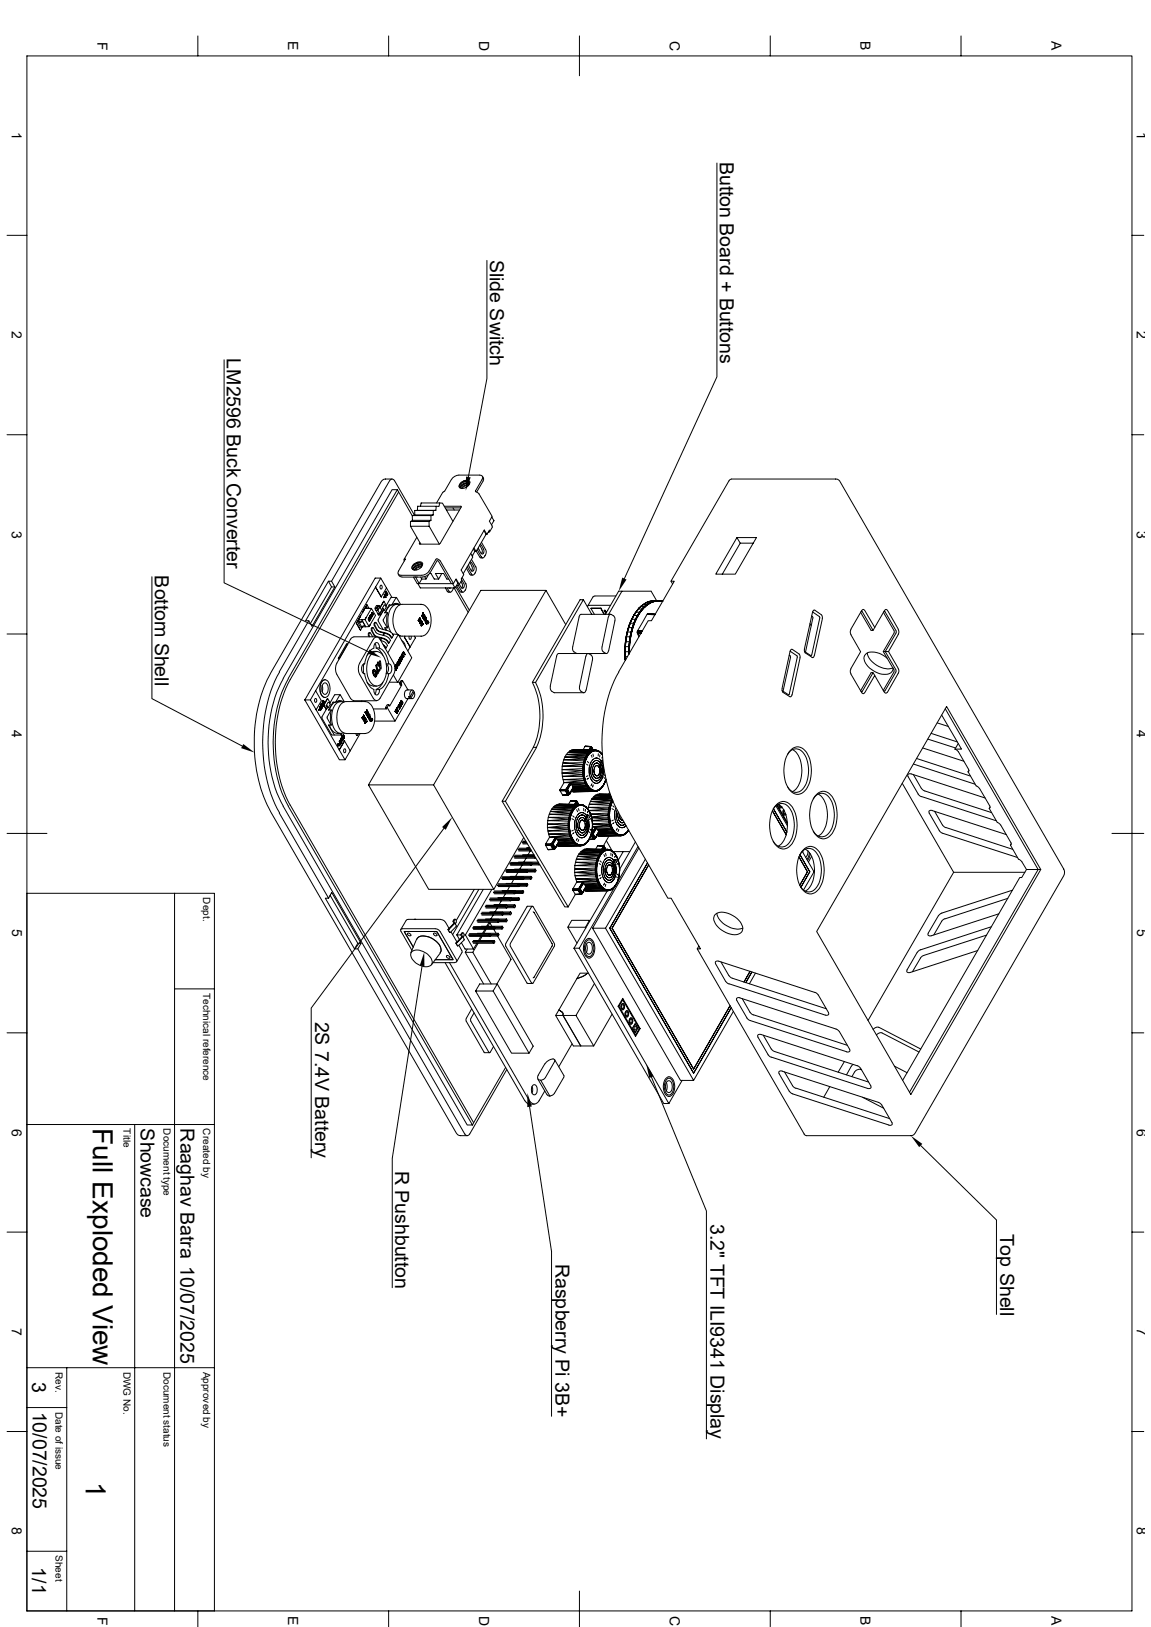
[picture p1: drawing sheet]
<svg xmlns="http://www.w3.org/2000/svg" width="297mm" height="420mm" viewBox="0 0 297 420" stroke-linecap="round" stroke-linejoin="round" font-family="sans-serif">
<defs><g id="words">
<g font-size="7.2">
<text x="23.9" y="291.3" transform="rotate(90 23.9 291.3)">Full Exploded View</text>
<text x="22.1" y="382.4" transform="rotate(90 22.1 382.4)">1</text>
</g>
<g font-size="5">
<text x="185.7" y="41.7" transform="rotate(90 185.7 41.7)">Button Board + Buttons</text>
<text x="126.4" y="67" transform="rotate(90 126.4 67)">Slide Switch</text>
<text x="58.5" y="92.5" transform="rotate(90 58.5 92.5)">LM2596 Buck Converter</text>
<text x="39.9" y="148.5" transform="rotate(90 39.9 148.5)">Bottom Shell</text>
<text x="81.4" y="263.7" transform="rotate(90 81.4 263.7)">2S 7.4V Battery</text>
<text x="36.3" y="291.3" transform="rotate(90 36.3 291.3)">Showcase</text>
<text x="46.6" y="291.3" transform="rotate(90 46.6 291.3)">Raaghav Batra 10/07/2025</text>
<text x="101.9" y="302.2" transform="rotate(90 101.9 302.2)">R Pushbutton</text>
<text x="183.3" y="316" transform="rotate(90 183.3 316)">3.2&quot; TFT ILI9341 Display</text>
<text x="258.1" y="318.4" transform="rotate(90 258.1 318.4)">Top Shell</text>
<text x="143.4" y="326.3" transform="rotate(90 143.4 326.3)">Raspberry Pi 3B+</text>
<text x="8.3" y="356.8" transform="rotate(90 8.3 356.8)">3</text>
<text x="8.5" y="364.4" transform="rotate(90 8.5 364.4)">10/07/2025</text>
<text x="8.3" y="404.6" transform="rotate(90 8.3 404.6)">1/1</text>
</g>
<g font-size="3.6">
<text x="25.1" y="10.8" transform="rotate(90 25.1 10.8)">F</text>
<text x="74.4" y="10.7" transform="rotate(90 74.4 10.7)">E</text>
<text x="123.6" y="10.5" transform="rotate(90 123.6 10.5)">D</text>
<text x="172.8" y="10.5" transform="rotate(90 172.8 10.5)">C</text>
<text x="222.1" y="10.7" transform="rotate(90 222.1 10.7)">B</text>
<text x="271.3" y="10.7" transform="rotate(90 271.3 10.7)">A</text>
<text x="3.1" y="34" transform="rotate(90 3.1 34)">1</text>
<text x="293.4" y="34" transform="rotate(90 293.4 34)">1</text>
<text x="3.1" y="85.5" transform="rotate(90 3.1 85.5)">2</text>
<text x="293.4" y="85.5" transform="rotate(90 293.4 85.5)">2</text>
<text x="3.1" y="136.9" transform="rotate(90 3.1 136.9)">3</text>
<text x="293.4" y="136.9" transform="rotate(90 293.4 136.9)">3</text>
<text x="3.1" y="188.4" transform="rotate(90 3.1 188.4)">4</text>
<text x="293.4" y="188.4" transform="rotate(90 293.4 188.4)">4</text>
<text x="3.1" y="239.9" transform="rotate(90 3.1 239.9)">5</text>
<text x="293.4" y="239.9" transform="rotate(90 293.4 239.9)">5</text>
<text x="3.1" y="291.3" transform="rotate(90 3.1 291.3)">6</text>
<text x="293.4" y="291.3" transform="rotate(90 293.4 291.3)">6</text>
<text x="3.1" y="342.8" transform="rotate(90 3.1 342.8)">7</text>
<text x="293.4" y="342.8" transform="rotate(90 293.4 342.8)">7</text>
<text x="3.1" y="394.3" transform="rotate(90 3.1 394.3)">8</text>
<text x="293.4" y="394.3" transform="rotate(90 293.4 394.3)">8</text>
<text x="25.1" y="417.3" transform="rotate(90 25.1 417.3)">F</text>
<text x="74.4" y="417.2" transform="rotate(90 74.4 417.2)">E</text>
<text x="123.6" y="417.1" transform="rotate(90 123.6 417.1)">D</text>
<text x="172.8" y="417.1" transform="rotate(90 172.8 417.1)">C</text>
<text x="222.1" y="417.2" transform="rotate(90 222.1 417.2)">B</text>
<text x="271.3" y="417.2" transform="rotate(90 271.3 417.2)">A</text>
</g>
<g font-size="2.6">
<text x="52.5" y="231.6" transform="rotate(90 52.5 231.6)">Dept.</text>
<text x="52.5" y="256.3" transform="rotate(90 52.5 256.3)">Technical reference</text>
<text x="31.9" y="291.3" transform="rotate(90 31.9 291.3)">Title</text>
<text x="42.2" y="291.3" transform="rotate(90 42.2 291.3)">Document type</text>
<text x="52.5" y="291.3" transform="rotate(90 52.5 291.3)">Created by</text>
<text x="14.4" y="354.1" transform="rotate(90 14.4 354.1)">Rev.</text>
<text x="31.9" y="354.1" transform="rotate(90 31.9 354.1)">DWG No.</text>
<text x="42.2" y="354.1" transform="rotate(90 42.2 354.1)">Document status</text>
<text x="52.5" y="354.1" transform="rotate(90 52.5 354.1)">Approved by</text>
<text x="14.4" y="364.4" transform="rotate(90 14.4 364.4)">Date of issue</text>
<text x="14.4" y="401.4" transform="rotate(90 14.4 401.4)">Sheet</text>
</g>
</g></defs>
<g fill="none" stroke="#000" stroke-width=".26">
<path d="M6.9 14.4h285.2v401.4h-285.2zM51.1 9.3v5.1M100.3 9.3v5.1M149.5 9.3v10.3M198.8 9.3v5.1M248 9.3v5.1M185 42.1v55.2l-23.9 52.1M1.8 60.7h5.1M125.6 67.2v30.5l-4.7 25.4M292.1 60.7h3M57.8 92.9v57.6l37.3 17.7M1.8 112.2h5.1"/>
<path d="M292.1 112.2h3M100.5 124.1a.67 .67 0 0 1 .7-.4 .67 .67 0 0 1 .6 .4M100.5 124.1l-14.9 25.9M101.2 123.7h-2.1l-.7 .6-28.5 49.4a40 40 0 0 0 0 35.9l47.9 82.9 .7 .6 2.1 .1M101.8 124.1l5.1 8.9M102.5 126.4h-1.3l-28.1 48.8a36.6 36.6 0 0 0-2.5 26.7l.8 2.7 1.7 3.5 47.5 82.3h1.3M102.5 126.4l.4 .6-28 48.4a36 36 0 0 0 0 32.5M102.5 126.4l-28.1 48.7M102.9 127l3.5 6.1M105.9 134.6h4.8M105.9 135.8h4.8M106.4 133.1h4.8"/>
<path d="M106.4 134.3h4.8M107 131.8h4.8M107 132.9h4.8M107.6 138.7l-3.3 5.7M107.7 131.7h4.8M112.6 130.7h-4.8l-.1 1-.7 .1v1.1l-.6 .2v1.2l-.5 .3v1.2l2.7 4.7M113.5 129.8h-4.8l-.2 .9M114.3 127.1l-1.7 2.7M114.5 127l-.2 .1M114.6 130.7h4.4M114.9 131.1h4M115.2 131.7h3.4"/>
<path d="M116.5 123.7l-1.7 3-.3 .2M116.9 131.1l.3 .6M116.9 134.6l-2.7-4.7-.7-.1-.2 .9h-.7l-.1 1-.7 .1v1.1l-.6 .2v1.2l-.5 .3v1.2l2.7 4.7M118.9 130.7l.1 .1-5.4 9.5M119.6 124.2a1.17 1.17 0 0 0-.9 1.7M119.6 124.2a1.14 1.14 0 0 1 1.7 .3M119.6 124.2a.86 .86 0 0 1 1.2 0 .86 .86 0 0 1 0 1.2M120.3 124.2l-1.2 .5-.5 .5M120.6 124.8l-.8 .2-1 .7M120.6 125.6a1.63 1.63 0 0 1-1.9 .3M120.8 124.2h.1M120.9 125.3a1.94 1.94 0 0 0-1.7 .8"/>
<path d="M120.9 124.7h.1M121 125.1a2 2 0 0 0-2 1M121 124.5a1.71 1.71 0 0 0-2.5 1.2M121 124.8a1.96 1.96 0 0 0-2.3 1.2M121.1 124.7a1.89 1.89 0 0 0-2.4 1.2M121.2 124.5l-.1 .5-.5 .6M122.8 127l.8 .5 3.4 5.8-.7 1.2 .7 1.3M124.2 140l1.1 1.9a1.62 1.62 0 0 1-.8 2.1l-1.4-2.1M124.4 123.7a.67 .67 0 0 0 .1-.7 .67 .67 0 0 0-.7-.4h-5.4a2.31 2.31 0 0 0-1.9 1.1M124.4 123.7l-1.7 3 .1 .2M124.5 122.9l.3 .5M124.7 124.2l-1.7 2.8"/>
<path d="M124.7 123.4l-.1 .8M124.9 137l.5 .9-2.5 4.5M125.4 138h.2l-.6-1.2-6 10.4 .7 1.1-.6 1.2M126.3 136.9v.4l-.3 .1M126.3 136.9l-.7 1.1M126.9 133.5l.6 .9-.7 1.1M127 135.8v.3M127 136.1l-.6 1.1M188.1 124.1l-15 25.9h.9l-5.9 10.2h-.8l-7.6 13.3a39.8 39.8 0 0 0-3.4 27.2l1.1 4.2 1.1 2.6 1.2 2.3M188.1 124.1l.7-.4h26.8h.5l.5 .4 57.9 100.2a1.88 1.88 0 0 1 0 1.8l-38.7 66.8-.8 .3h-26.9l-.6-.5M190.2 138.8l-5.5 9.4h5l5.5-9.4h-5l.8 1.4-4.6 8M39.2 148.9v31.4l23.3 12.3"/>
<path d="M84.8 150l-5.9 10.2h.8l.8 1.5 5.9-10.2M84.8 150h.8l.8 1.5h-.8zM85.6 151.5l-5.5 9.5M92.5 160l.3 .6M93 159h.1M93 159l-1.1 1.9M93 159l-1 1.9M93.3 160l1.1 1.8h-.9M94.4 159.6h.1M94.4 157h.4M94.5 156.9h.1M94.7 156.1l-1.1 1.9"/>
<path d="M95.1 159.9h.4l-.2 .5v-.5M95.2 157l-.5-.9-1.1 1.8M95.2 159.5l-.2 .3 .2 .2M95.2 159.5l-.1 .4M95.2 159.5l-.2 .4 .2 .1M95.2 160l.2 .1-.1 .3M95.4 159.8l-.2 .1M95.5 159l-.2 .3 .1 .3v-.6l.1 .4M95.5 159.4l.1-.1 .2 .3-.2 .3M95.5 159.6l.1-.1v.4M95.6 159.3h.1M95.6 159.4v.5"/>
<path d="M95.6 159.3l-.1 .1M95.6 159l.1-.4 .1 .4M95.7 158.6h.1M95.7 158.7v.4M95.7 158.6l-.1 .4M95.7 159h.1M95.7 159v.1M95.8 159.1l.1-.1-.1 .4M95.8 158.8l-.2 .2M95.8 158.8l-.1 .2M95.8 159h.2l-.2 .4M95.8 159h.1"/>
<path d="M95.8 157.1l1.1 1.8-1.7 2.9-1-1.9zM95.8 157.1l-1.6-.1-1.7 3 1.7-.1M95.9 158.2h.1M95.9 158.9h-.1M95.9 159l-.1 .4M95.9 158.2l.1 .6M96 158.1h.1M96 158.8h.1M96 158.1v.7M96 158.1l.3 .6-.3 .1M96 158.8l.1 .1M96 158.1l-.1 .1"/>
<path d="M96 158.3l.1 .4M96 158.3l.1 .4zM96.2 158.7l.1 .1M96.2 158.4h.1M96.2 158.4v.1M96.8 157.1v.1M96.8 157.3l.2 .3h.5M97 157.6l.5 .8h.5l-.5-.9 .5-.8 .5 .8-.5 .9-.5 .1 .2 .2M97.1 156.4l-.2 .7M97.2 156.4l.3 .1-.3 .5-.4 .1M97.3 156.3h.6l.1 .3-.5 1-.2-.3M97.3 156.3v.1"/>
<path d="M97.8 156.3l-.5 .9M97.8 156.4h.1M98.1 158.7h.1M98.2 151.1a.47 .47 0 0 1 .4 .5 .47 .47 0 0 1-.4 .4l-.2-.4zM98.3 149.2l-1.4 2.4 1.5 2.5 1.3-2.3M98.4 154.1l-1.5-2.5-15.5 26.7M98.5 157.5h.1M98.6 157.1h.3l.3 .5M98.7 157.9l-.5 .8h-.5M98.7 157.9l-.2-.4-.5 1 .1 .2M98.9 157.6l-1.3 2.4 1.2 2.5M98.9 160v.2"/>
<path d="M98.9 157.6l-.2 .3M99 155.2l-.9 1.6zM99.1 156.2l.3 .1 .3 .4-.5 .9h-.3l-.3-.5zM99.2 153.9l-.1 .4M99.2 153.4l.4 .9M99.2 153.4l.5 .2M99.3 158.2h.6M99.3 158.2h.1M99.3 153.6l.5 .2M99.5 152.9l.2 .7M99.5 152.9l.3 .9M99.7 152.6l-.1 .1 .4 .8-.4-.8"/>
<path d="M99.7 152.6l.3 .9M99.7 152.6l-.1 .1M99.7 151.8l-1.4-2.6h-1.5l-18.1 31.5M99.7 153.6h.1M99.7 151.8l1.4 2.4M99.8 153.8l-.5-.2 .3 .7M99.9 158.2l-1 1.8M99.9 158.2h.1M100 158.2a7 7 0 0 0 0 3.8M100.8 154.3l-1.2 2.2 .1-.2-.6-1.1M100.9 156.2l-1 1.1-.4 .9M101.9 155.8l.5 .2h-1"/>
<path d="M102.2 154.3l-1 1.9-.7-.1-1.2 2.1M102.2 154.3h.1M102.3 154.2l-1.4 .1M102.4 154.3l1 1.7M102.7 148.2l.3 .4M102.9 147.4a.67 .67 0 0 0-.1 .8 .67 .67 0 0 0 .7 .3h5.3a2.31 2.31 0 0 0 1.9-1.1M103.1 156.2a2.11 2.11 0 0 0-2.7 1.9 6.5 6.5 0 0 0 .4 5.1M103.3 156.1l-1.1-.4-1 .5M104.4 144.8l-.1-.4 .2-.2 .1 .2-1.8 3M106.7 149l1 1.6h.5l.6-1.1M106.8 145.9h.1M107 148.9h.7"/>
<path d="M107.1 146.4h.1M107.2 149l1 1.6M107.3 146.9l.2 .2M107.4 145.2a1.17 1.17 0 0 0-.9 1.7M107.4 145.2a1.04 1.04 0 0 1 1.7 .3M107.4 145.2a.87 .87 0 0 1 1.2 .1 .87 .87 0 0 1 .1 1.2M107.9 150.6l-.1 .1M108.1 145.3l-1 .4-.7 .6M108.2 140.3l.1 .2h5l.2-.2M108.3 140l-.1 .3M108.4 159.5l-.3 .3 .1 .5-.3-.2 .3 .3M108.4 145.8l-1 .3-.7 .7"/>
<path d="M108.5 149l.3 .5M108.6 145.3h.1M108.8 145.8h.1M108.8 146.3a2.21 2.21 0 0 0-1.8 .9M108.8 146.2a2 2 0 0 0-2 1M108.8 145.6a1.66 1.66 0 0 0-2.5 1.2M108.8 149.5h1.1M108.9 145.9a1.96 1.96 0 0 0-2.3 1.2M108.9 145.8a1.89 1.89 0 0 0-2.4 1.2 1.75 1.75 0 0 0 1.9-.3M109.1 145.5l-.2 .6-.5 .5M109.1 158.2l-.2 .8M109.1 158.2l.1 .1"/>
<path d="M109.1 158.2l.2 .1M109.1 159.5h.1M109.2 158.9l.3-.2 .1 .4-.3 .5-.2-.1M109.2 158.9l-.1 .6M109.2 158.9h.1M109.2 158.3l-.3 .7M109.3 159.6h.1M109.3 158.3l-.4 .7M109.3 158.3h.1M109.4 158.8h.2v.3l-.3 .4-.1-.3zM109.5 159.3l-.2 .2M109.5 158.8l-.1 .5"/>
<path d="M109.5 158.7l-.4 .5 .2 .4M109.5 159.5h.1M109.6 159.5l.2-.2 .1 .4-.3 .4h-.1M109.6 159.5l-.1 .6M109.7 159.4l.2 .1-.3 .6-.1-.2zM109.8 159.3l-.4 .5 .2 .3M109.8 159.3h.1M109.8 159.3v.6l-.3 .2M110 159.9l-.3 .5 .3 .3M110 159.9l-.2 .6 .2 .1M110 159.9l-.3 .5 .2 .3M110.6 148.3l-.7 1.2-.3-.6"/>
<path d="M110.7 147.4l1.8-3a.95 .95 0 0 1 1.1 .4l3.4 5.8M110.9 148h.3l.9 1.5h1.1M111 147.8a2.31 2.31 0 0 1-1.9 1.1l-5.4 .1-.7-.4M111 147.8l1.9-3.1 3.6 5.9h.5l.7-1.2 .7 1.4-.2 .3M114 148l-.8 1.5-.8-1.5h2.1l.8 1.5h.5M114.9 151.8l.7 1 .6 .1M115.4 151.8l.6 1a1.05 1.05 0 0 0 1.1-1M115.8 151.7l.2 .2 .3-.2M115.9 151.7v.1M117.2 151.8l3.6 6.3M117.6 149.6l.6 .9-.8 1.3h-8.9l-.7-1.1h9l.6 1.1M117.6 151.5l3.5 6"/>
<path d="M118.2 151.1l-.4 .1 .9 1.4 .1 .2 .7 .1M118.5 150.8l.5 .9M119 150.1l.3 .5M119 149.5l.1 .3M119.1 151.7l.2 .2 .3-.2M119.1 149.8l-.7 1.2M119.1 149.6l.7 1.4-.2 .7M119.2 151.7l-.1 .1M119.2 150.7v.9M119.3 149.1l.9 1.6a1.72 1.72 0 0 1-.8 2.2l-1.2-1.8M119.3 151.6l-.1 .1M120.4 146.7l.8 1.5 .3 .3h.5"/>
<path d="M120.9 145.7l.2 .6M121 146.3l.6 1M121.2 145.2h.1M121.2 145.2l.6 1M121.3 145l.3 .2M121.5 142.9l.5 .9-2.5 4.3M121.6 147.3l.3 .2 .2-.2M121.7 145.2l.6 1M121.7 144.4l1.1 1.9a1.59 1.59 0 0 1-.9 2.1l-1.3-2.1M121.7 147.3v.1M121.8 146.2v1M121.8 147.2v.1"/>
<path d="M122.2 146.2v1M122.3 147.2l-.1 .1M122.3 141.4l.6 1h-.4l-.4-.7M122.5 142.4l-.6 1.2 .1-.3M122.9 142.3l1.1 1.7h.5M123.5 141.3l.1 .6M123.6 141.9l.6 .9M123.7 140.8h.1M123.8 140.8l.6 1M123.9 140.6l.3 .2M124.2 142.8l.3 .2 .2-.2M124.2 140.8l.6 1"/>
<path d="M124.3 141.8v.9M124.4 142.7l-.1 .2M124.8 141.8v.9M124.8 142.7v.2M140.9 152.4l5.1 8.8M149.7 154.8h.8l-12.3 21.3h-.8zM150.5 154.8l2.2 3.8M153 154.1l-1.4 2.4M153.4 158.6l-.9-1.5h2.5l.9 1.5M155 157.1l1 1.5M155.1 157l-2.6 .1M155.9 157.6l.2-.1 .3 .5"/>
<path d="M156.1 157.6l.2 .4h.2M156.1 157.5l-.2 .1 .4 .7M156.2 158.6l3.4-6h.9l-3.4 6M156.3 158h.2M156.8 157.5v.1M157 159.3l-1.6 7.7M157.5 156.3h-5.4h-.3l-.2 .3M157.6 158.6l-7.9 .1-.2 .3-1.7 8M157.7 158.6l.8 .5 .2 .9-1.6 8M157.8 158.6l-.5 .1-.3 .6M158.9 153.8l-5.5 .1-.4 .2M160.5 152.6h7.5l1.4 2.4"/>
<path d="M163.1 159.9l-.5 1zM163.1 159.9h.9l-.5 1M163.5 158.9l-.3 .7M163.5 158.9l-.7 1.6M163.5 158.9l-1.1 2.4M164 158.2l-.5 .7 .4-.7M164 159.9h.1M164 158.2l-.8 1.4M164 159.9l-.1 .3zM164 159.9l-.2 .6M164.1 160l-.3 .5M164.1 159.9l-.1 .3"/>
<path d="M164.1 158l-.1 .2M164.1 158l-.5 .9 .4-.7M164.1 158h1l-.6 .9 .3-.5M164.2 159.7l-.2 .2M164.3 159.4h.1M164.3 159.4l-.2 .2zM164.3 159.4l-.3 .5 .5-1h-.9l-.5 1 .1-.3M164.3 159.4l.2-.2-.2 .2M164.3 159.4l-.3 .5M164.3 159.4l.3-.4-.4 .7M164.3 159.4l-.1 .3M164.3 159.4l-.2 .5"/>
<path d="M164.4 159.1l-.1 .3zM164.4 157.6l-.5 .6M164.4 159.2l-.2 .5M164.5 157.6l-.5 .6M164.5 158.9l-.2 .5M164.6 158.9l-.1 .3M164.7 158.7h.1M164.7 158.7l-.2 .2zM164.7 158.7l-.3 .4M164.7 158.7l-.4 .7M164.7 157.2l-.6 .8zM164.7 157.2h1l-.7 1 .1-.2"/>
<path d="M164.8 158.7l-.2 .3zM164.8 158.7l-.3 .5M164.8 158.4l-.1 .3 .1-.3M164.8 158.4l-.1 .3M164.8 158.4h.1M164.8 158.4l.2-.2-.2 .3M164.9 157l-.5 .6M164.9 158.5l-.1 .2 .1-.2M164.9 158.5l-.7 1.2M164.9 157l.5-.4-.7 .6zM165 158.2l-.2 .2M165 158.2l.1-.2-.3 .4"/>
<path d="M165 158.2h.1M165.1 158.2l-.2 .3M165.1 158h.1M165.2 158l-.1 .2zM165.2 158.1l-.3 .4M165.2 158l-.3 .5M165.2 158l-.7 1.2M165.2 158l-.6 .9M165.3 157.7l.1-.1-.3 .4zM165.3 157.8l.2-.2-.1 .2M165.3 157.8l-.2 .2zM165.3 157.8l-.2 .2"/>
<path d="M165.4 157.8l.1-.2-.1 .2M165.4 157.8l-.2 .2zM165.4 157.8l-.2 .3M165.4 156.5l-1.5 1.7M165.4 156.5l-1 1.1M165.4 156.6h.9l-.6 .6M165.4 156.5l-.5 .5M165.5 157.6l.2-.2-.2 .2M165.5 157.6l-.1 .2M165.6 157.4l-.1 .2M165.6 157.4l-.5 .6M165.7 157.4l-.2 .2"/>
<path d="M165.8 157.2l-.5 .6M165.8 157.2l-.1 .2zM165.8 157.2l.2-.2-.2 .2M165.9 157l-.2 .2zM165.9 157l-.1 .2M166 156l-.6 .5M166 157l-.2 .2M166 156l-.5 .5M166 157.1l-.3 .3 .1-.2M166 157.1l-.1 .1M166.1 156.8l-.1 .2M166.1 156.8l-.2 .2"/>
<path d="M166.2 156.8l.2-.1-.2 .1M166.2 156.8l-.2 .2M166.3 156.6l.2-.1zM166.3 156.7l-.1 .1zM166.3 156.7l.2-.2zM166.4 156.7l.3-.3zM166.4 156.7l-.4 .4M166.5 156.5l.2-.2zM166.5 155.7l-.5 .3M166.6 155.7l-.5 .3 1.4-.7-.9 .4-1.2 .9 .7-.6M166.6 156.3l-.3 .3M166.7 156.3l.1-.1-.3 .3"/>
<path d="M166.7 156.3l-.8 .7M166.7 156.3l.2-.1-.2 .1M166.7 156.4l-.2 .1M166.7 156.3l-.2 .2M166.8 156.2l-.2 .1M166.8 156.2h.1M166.8 156.2l-1.1 1.2M166.9 156.2l-.2 .2 .4-.3-.4 .3M167 156l.2-.1zM167 158.6l2 .1-.3-.1M167 156l-.4 .3M167 156l-.2 .2"/>
<path d="M167 156.1l-.1 .1M167.1 158.5l1.6 .1zM167.1 158.5h1.7zM167.1 158.5h1.8zM167.2 156l-.2 .1M167.2 155.9l-.2 .1M167.2 155.9l.2-.1zM167.3 155.8l.4-.2zM167.3 155.8l-.3 .2h-.9M167.4 155.8l.2-.1-.2 .2M167.4 155.8l.2-.1-.4 .2M167.4 155.8l-.2 .1"/>
<path d="M167.4 155.9l-.5 .4M167.4 155.8l-.1 .2 .1-.1M167.5 155.3l.7-.2zM167.5 155.3h.9M167.6 155.7h.2zM167.7 155.6l-.1 .1 .2-.1M167.8 155.6l.2-.1zM167.8 155.7l-.4 .2M167.8 155.6l.2-.1-.2 .2M167.8 155.6l-.4 .2M167.8 155.6l-.6 .3M167.8 155.6l-.6 .4"/>
<path d="M167.8 155.6h-1M167.9 155.5h.1M167.9 155.5l-.1 .1M168 155.5l.2-.1-.4 .3M168.1 155.4l-.1 .1M168.1 155.4l-.4 .2M168.1 155.4l.3-.1-.2 .1M168.2 155.4l-.2 .1M168.2 155.1h.9M168.2 155.1l.8-.1zM168.4 155.3l-.2 .1M168.4 155.3l.1-.1-.4 .2"/>
<path d="M168.4 155.3l-.3 .1M168.4 155.3h.1M168.4 155.4h-.2M168.4 155.4l.2-.1-.2 .1M168.4 155.3l.3-.1zM168.5 155.3l.2-.1zM168.6 155.3l.2-.1-.2 .1M168.7 155.2h.3zM168.7 155.2l-.3 .1h.2M168.8 155.2h.2zM168.8 155.3h-.2M168.8 158.5h.3h-.2"/>
<path d="M169 155.2h-.3M169 155.2l-.4 .1M169 155.2h.2l-.4 .1M169 158.7l-2-.1-2.5 4.3h1.3M169.1 155.1l-.2 .1 .2-.1M169.2 155.1l-.2 .1M169.3 155.1h-.2M169.3 155.1h.2zM169.3 155.1h1.3h-.3M169.3 155.1h.2M169.3 155.1h-.1M169.5 155l.6 .1"/>
<path d="M169.5 155.1h-.1h.2M169.5 155.1h.3h-.2M169.5 155.1l.3-.1zM169.6 155.1h.4l-1 .1M169.6 155.1l-.4 .1M169.8 155.1h.4zM169.8 155.1h.5M169.9 155h.2zM170.1 155h.2M170.1 155l.2 .1M170.1 155h-1.1M170.1 155l.5 .1"/>
<path d="M170.2 155.1h.1zM170.3 155.1l-.9 .1M170.3 155.1l.5 .1M170.3 155.1h.3M170.3 155.1l.3 .1M170.3 155.1l.4 .1M170.5 155.1h.2zM170.6 155.1l-.3-.1 .2 .1M170.6 155.1h.1M170.6 155.2h.2zM170.7 155.2l-.1-.1 .2 .1M170.7 155.1l.2 .1z"/>
<path d="M170.7 155.2h.2h-.1M170.7 155.1l.3 .1M170.7 155.1h.1M170.7 155.1l.2 .1M170.8 155.2h.1M170.9 155.2h.1M171 155.2h.1M171 155.2a5.4 5.4 0 0 0-5.8 2.9 18.2 18.2 0 0 0-2.8 10.5M173.1 150l.5 .7M191 140.2h3.4M209.5 159l.3 .5-1.9 8.8M209.7 158l.3-.5h.3l1.7 1.3 .2 .9"/>
<path d="M209.7 158l-2.1 9.6M209.7 158l1.8 1.2v.3l-2 9.6M212.2 159.7l-2.1 9.7-.3 .4-.3-.1M222.2 157.9h.3l2.8 4.8h-.5l-2.7-4.6M222.4 157.6l-2.9 4.9M222.4 157.6l.4-.3 .3 .3M223.1 157.6l2.6 4.4M228 158.1l2.7 4.8v.5M228 157.9h.4l2.8 4.9v.6M228.3 157.6l-2.6 4.4M228.3 157.6l.3-.3 .4 .3M229 157.6l2.8 4.8"/>
<path d="M1.8 163.7h5.1M72.1 173.5a39.8 39.8 0 0 0-3.4 27.2l1.2 4.2 1 2.6 1.2 2.3M74.4 175.2a36.6 36.6 0 0 0-2.5 26.7l.8 2.7 1.7 3.5M79.7 160.2l-7.6 13.2M81.4 178.3l1.5 2.6-1.3 2.3M81.4 178.3l-1.3 2.4M83.1 176.9l.2 .6-.2 1.1M83.2 175.8a1.14 1.14 0 0 1 1.3-.1 1.14 1.14 0 0 1 .5 1.1 2.75 2.75 0 0 1-1 3.2 2.31 2.31 0 0 1-1.3-3.2zM83.6 176.4a1.04 1.04 0 0 1 1.1 1.4 1.04 1.04 0 0 1-1.1 1.4 2.05 2.05 0 0 1 0-2.8zM83.9 175.4h.1M83.9 175.5a2.45 2.45 0 0 0-1.3 3.1l.5 1.1 .8 .3M86.3 179.4l-1.2 2.2 .1-.2-.7-1.1"/>
<path d="M87.3 169.9l2.1-3.7h.3l-2.1 3.7h-.3l.2 .3M87.7 179.4l-1 1.9 1-.5 1 .4M87.7 179.4h.1M87.8 179.3l-1.4 .1M87.8 179.4l1.1 1.8M90.5 165l-3.6 6.2a3.2 3.2 0 0 0 0 2.9l3.6 6.2M91.3 164.4h5.9M91.3 164.4l-.8 .6M91.9 160.9l1.1 1.8zM92.5 160.4v.5l.7 1M92.5 160.4l.3 .2M92.5 160.4h.1"/>
<path d="M92.8 160.6l-.1 .1M92.9 160.5l-.1 .1M93.2 161.9h.1M93.3 160.4h.1M93.3 160.4h.3l.5 1-.2 .1M93.3 160.4l-.3 .1M93.4 161.7l-.2 .2M93.5 161.8l-.5 .9M93.6 160.4l-.9 .3 .6 1 .2 .1M93.9 171.4v2.5M93.9 173.9h.2M93.9 161.5l-.4 .2"/>
<path d="M93.9 171.4h.2M94.1 171.4a1.4 1.4 0 0 0-.8 1.2 1.4 1.4 0 0 0 .8 1.3M94.1 173.9a4.9 4.9 0 0 0 2.4 4.1 .95 .95 0 0 0 1 1.3l.4-.7v-.6M94.7 176.1l.5 .6 1.2 .4M95 164l.2 .4M95.1 163.5v.5M95.2 161.8h-.8M95.3 163.4l-.1 .5 .2 .5M95.3 163.3l-.3 .2M95.3 163.3h.2M95.3 163.4h.3l.6 1M95.8 162.7l.8 1.4 .5 .3"/>
<path d="M95.8 162.2v.5M95.9 162.1l-.1 .1M95.9 168.8a1.86 1.86 0 0 1 3.2 .8 6.4 6.4 0 0 1-1 7.2 1.96 1.96 0 0 1-2.8-1.2 6.6 6.6 0 0 1 .6-6.8zM96.1 162.1l-.1 .6 .8 1.4 2.4 .7 .7 .5 .5 .7M96.1 162.1h.3l.9 1.4 2.3 .7 .6 .4 .6 .7-.4 .7h-.2a2.71 2.71 0 0 0-2.5-1.4M96.2 162l-.3 .1M96.3 173h.1M96.4 165a.9 .9 0 0 1 .8-.6 .9 .9 0 0 1 .8 .6M96.4 168.1h.8M96.4 177.1h.8M96.4 165l-3.6 6.2a3.2 3.2 0 0 0 0 2.9l3.6 6.2M96.4 168.2l-1.2 .4-.5 .6"/>
<path d="M96.4 172.8a1.13 1.13 0 0 1 .5 2 1.26 1.26 0 0 1-.5-2zM96.4 173.3a.81 .81 0 0 1 .6 1 .81 .81 0 0 1-.6-1zM96.5 173.2l.4 .3 .1 .8M96.6 172.8a.94 .94 0 0 0-.2 1.5l.5 .5M96.8 166.1l.3 1.2M96.8 160.7l-.3 .6 .9 1.5 2.5 .9 1.2 1 .4-.7-.5-.7-2.9-1.1-1-1.4a.36 .36 0 0 0-.5 .2 .36 .36 0 0 0 .1 .4l.8 1.4 2.7 .9 .9 1M96.8 160.7h.1M97 174.3l-.1 .1M97 171.7l.5 2.2M97.1 178l-.3 1.2M97.1 167.3l.9 .7 .8 1.2M97.1 167.3h.9"/>
<path d="M97.1 178h.9M97.2 171.6l-.2 .1M97.2 171.6l.4 1.7M97.2 171.6l-.2 .1 .5 2.2M97.4 171.2h.1M97.5 171.6h.1M97.5 171.5h.1M97.5 170.9l.2 .3 .3-.6 .2 .3 .2 1.5-.1 .3-.8-1.1-.1-.4zM97.6 170.9l-.2 .3 .3 .7M97.7 171.7l.6 1M97.9 172.7l.1 .3-.5 .9M97.9 172.7l-.4 .6"/>
<path d="M97.9 167.3a.95 .95 0 0 0-1-1.3l-.4 .7a.74 .74 0 0 1-.7 1 5.8 5.8 0 0 0-1.7 3.7M97.9 167.3a4.9 4.9 0 0 1 2.4 4.1M98 170.6h.1M98 171.2l.1 .8M98 171.2l.1 .8-.3-.6zM98 165l3.6 6.2a3.2 3.2 0 0 1 0 2.9l-3.6 6.2M98 170.6l-.3 .6M98.3 165.3l1 .4 .7 .9-.4 .7-.6-.6M98.4 164.8l-.3 .4M98.5 164.8l-.3 .4M98.8 176.1l-.8 1.2-.9 .7M98.8 166.4l.8 .9"/>
<path d="M98.9 160.3l1 1.8M99.1 163.4l-.3 .6M99.3 163.5h.1M99.4 163.5h.1M99.5 163.5l-.3-.1-.3 .6M99.5 162.1l.2 .6M99.7 171.4a1.57 1.57 0 0 1 0 2.5M99.7 171.4h.6M99.7 173.9h.6M99.9 162.1h-.6l.3 .6M100 162l-.1 .1M100.1 168.5l2.7-4.7 3.5 6-3.6 6.3"/>
<path d="M100.3 173.9a4.9 4.9 0 0 1-2.4 4.1M100.3 171.4a1.4 1.4 0 0 1 .8 1.2 1.4 1.4 0 0 1-.8 1.3M100.5 176.1h2.8M101.3 163.7l1.5 .1M101.5 174.2l1.1 1.9M101.9 172l.2 .1-.2 .1M102.2 172.6v.5M102.2 171.6a.46 .46 0 0 1 .4 .3 .46 .46 0 0 1-.2 .5l.1-.1M102.2 171.6v.5M102.2 171.6h.1M102.2 172.1h.1M102.2 172.6l-.2 .1"/>
<path d="M102.2 172.4l-.3 .1h.4l-.1 .6M102.2 171.7l.1 .3zM102.3 171.7v.3M102.3 171.5a.38 .38 0 0 0-.2 .3 .38 .38 0 0 0 .2 .4M102.4 172.4h.1M102.4 171.9l.1 .6M102.4 171.9v.3l-.2-.1M102.4 171.9l.1 .4M102.4 171.9h.1M102.5 172.3h.1M102.5 170.9l.2-.1v.7M102.5 170.9l.1 .8"/>
<path d="M102.5 170.9h.1M102.6 170.8a.69 .69 0 0 0 .2 1M102.6 171.7h.1M102.6 170.8h.1M102.7 163.7a5.8 5.8 0 0 1 0-7.3l1.1-.4h4.9a2.74 2.74 0 0 1 2.4 2.6 4.6 4.6 0 0 1-1.9 5.5l-5.7 .1-.6-.3M102.7 171.2h.1M102.7 171.5h.1M102.7 171.2a.27 .27 0 0 1 .3 .3 .27 .27 0 0 1-.3 .2h-.1M102.7 171.2v.3M102.8 171.3v.4M102.8 171.2l-.2 .2M102.8 170.9l.2 .1"/>
<path d="M103 170.3l-.2 .6M103 170.3l-.1 .5 .3-.2M103.1 176.4h.4M103.1 164l-.1 .1M103.1 170.9h-.3M103.2 170.6l-.2 .2M103.2 170.8v.6M103.2 170.8l-.1 .1M103.2 170.6l.2 .4-.2 .4M103.3 169.6l-.2 .6zM103.3 169.8l.2 .9M103.3 169.8l.1 .9 .3-.2-.1-.3"/>
<path d="M103.3 169.6l.1 .9 .2-.3M103.3 164.1l-.1 .3M103.3 169.8l-.2 .4M103.5 169.4l.3 .8M103.5 170.7h.1M103.6 170.2l-.1 .3M103.6 169l.2 .9M103.6 169l.2 1-.3-.6M103.6 169l.5 .4M103.7 165.4l.6 .6 .3 1.1M103.8 169.3l.4 .3zM103.8 169.3v.9"/>
<path d="M103.8 168.7l.3 .7M103.8 168.7l.5 .7-.1 .2M103.9 175.7h-.4l-.4 .7 .2 .4h.4M104.1 169.4h.1M104.1 168.2l-.1 .5M104.1 168.2l.5 .7-.1 .1-.4-.6-.1 .3M104.4 164.5h.1M105.3 178.1l-1.4-2.4-.4 .7 .2 .4-3.2 5.5-.2-.4-.4 .7 2 3.5M105.6 164.3a.41 .41 0 0 0-.1 .5 .41 .41 0 0 0 .5 .1l.1-.6M105.8 179.8h-.4l.2 .4M105.8 179.8l-.2 .4M106.4 178.1h-1.4a1.27 1.27 0 0 0 0 2.2h1.4"/>
<path d="M106.5 178.6h.4M106.7 178.3l-.9 1.5M106.7 178.3l-.1-.1a1.03 1.03 0 0 0-.8 1.6M106.9 178.6a1.1 1.1 0 0 1-.7 1.7l-.2-.1M106.9 164.2l.3 .5-1.4 2.3-1.4-2.5 .1-.3-.1 .3 1.4 2.5-.6 1M106.9 178.6l-.9 1.6M108 160.1l.1 .3a.29 .29 0 0 0 .3-.2 .29 .29 0 0 0-.2-.3l.1-.3 .2 .2-.1-.3-.3 .3v.6M108.3 160.9h.1M108.4 160.4l.3-.3 .1 .3-.3 .6-.2-.1M108.4 160.4l-.1 .5M108.4 160.4h.1M108.5 160.4l-.1 .5"/>
<path d="M108.7 160.1a.53 .53 0 0 0-.4 .4 .53 .53 0 0 0 .2 .5M108.7 160.2v.1M108.8 160.3v.2l-.4 .4M108.8 160.3l-.3 .1M108.8 160.3l-.3 .6M108.9 160.5l-.2 1.1M108.9 160.5l-.1 .9 .4-.4M109.2 161l-.4 .4M109.2 161l-.5 .6M109.9 160.6l.3-.4-.3 .7M109.9 160.8v.1M109.9 160.7v.2"/>
<path d="M109.9 160.7v.1M110.2 160.2l-.2 .4M110.4 160.3l-.3 .8M110.4 160.5l.2 .2M110.4 160.3l.2 .4M110.6 160.7l-.2-.3v.6l-.1-.2-.2 .3M137.4 176.1a20.1 20.1 0 0 1 .2 16.8M138.2 176.1a20.1 20.1 0 0 1 .2 16.8M142 177.1a1.34 1.34 0 0 0 1 1.7h7.7M147.8 167v.8l.3 .5M148.2 168.3l.6 .4M151.2 169.4l-1.7 8 .3 .9 .7 .5"/>
<path d="M151.2 178.1l-.3 .6-.4 .1M151.8 168.7l-7.9 .1-.2 .4-1.7 7.9M151.9 168.7h4.6M151.9 168.7l.9 .7 .1 1M152 168.7l-.5 .1-.3 .6M152.9 170.4l-1.6 7.7M155.4 167v.8l.3 .5M155.7 168.3l.6 .4M157 168l-.3 .6-.4 .1M161.2 169.2l.2 1.2-.1-.1M161.2 169.2l.1 1.1M161.3 167.2l-.1 1"/>
<path d="M161.3 169.2l.1 1.1M161.3 168.2l-.1 1M161.3 168.2h.1M161.3 166.2l-.1 1M161.3 170.3l.1 .2M161.3 168.2v1M161.3 168.2h1v.7M161.4 169.5v.8M161.4 169.5l.1 .8M161.4 166.9h.9v1.3v-.7M161.4 169.5h.5M161.5 165.7h.9l-.1 1.8v-.7v.4"/>
<path d="M161.6 164.2l-.3 2 .1 3.3-.1-1.3M161.7 164.4h.9l-.2 1.3M161.8 163.2l-.3 1.9-.2 3.1v-1M162.1 162.3l-.5 1.9-.2 2.7v-.7M162.1 162.2l1-2.5-.8 1.7-.4 1.8h1l-.4 1.9M162.3 168.2v.6zM162.3 162h.9l-.3 1.2 .1-.6M162.3 162l-.4 1.2zM162.3 168.2v.4M162.3 167.5v.4M162.3 167.9v.3zM162.3 167.5v.7"/>
<path d="M162.3 168.2v.4zM162.3 167.2v.3M162.3 167.9v.3M162.3 168.6v.2M162.3 166.8v.4M162.3 161.4l-.7 2.8-.1 1.5v-.6l-.3 3.1M162.4 168.6v-.4v.5M162.4 167.6v1M162.4 167.6v.6v-.3M162.4 168.6l-.1 .1M162.4 166.5l-.1 .3M162.4 166.2l-.1 .7z"/>
<path d="M162.4 166.2l-.1 .6M162.4 166.8v.4M162.5 166.5l-.1 1.1v-.4M162.5 166.5l-.2 1.7 .1-.7M162.5 165.1v.4M162.5 165.1l-.1 1.1v-.4M162.5 166.2l-.1 1M162.5 165.8l-.1 1.4M162.5 165.8l-.2 1.4M162.5 165.8l-.1 1M162.5 165.5l-.1 .3zM162.5 166.2v.3"/>
<path d="M162.5 165.1l.1-.3-.1 .7M162.6 165.1l.1-1-.2 1.7M162.6 165.1l-.1 1.1M162.6 164.4v.4zM162.6 160.9l-.3 1.1zM162.6 164.8l-.1 1.4M162.6 160.9h.9l-.3 1M162.7 160.5l-.6 1.7-.4 2.2v-.3M162.7 164.4l-.1 .4 .1-.3M162.7 163.8l-.1 .3zM162.7 163.8l.1-.3-.2 1M162.8 164.2l-.2 .6"/>
<path d="M162.8 164.2l-.1 .3zM162.8 163.8l-.2 1.3M162.8 163.8l-.2 1M162.8 163.5v.3M162.9 163.5l-.2 .7zM162.9 163.2l-.1 .3M162.9 163.2l-.1 .6M162.9 162.9v.3zM163 162.9l-.5 2.9M163 163.2l-.2 1 .2-1-.2 .6M163 162.9h.1M163 162.9l-.2 .6"/>
<path d="M163 162.6l-.1 .3 .2-.3M163.1 162.6h.1M163.1 162.6l-.1 .3M163.1 162.6l-.1 .6M163.1 162.2l-.1 .4zM163.2 162.2l-.3 1.3M163.2 162.2l-.1 .4M163.2 161.9l-.2 .7M163.2 161.9v.3M163.2 161.9h.1M163.3 161.9l-.4 1.3M163.3 161.9l-.2 .7"/>
<path d="M163.3 161.9l-.1 .3M163.3 161.6h.1M163.3 162l-.2 .6M163.3 162l-.1 .3zM163.3 161.6l-.1 .3zM163.4 161.6l-.2 .3M163.4 161.3l-.1 .3 .1-.3M163.4 161.3l-.2 .7 .1-.4M163.4 161.6l-.5 1.9M163.4 161.7l-.3 1.2M163.4 161.3h.1M163.4 161.3v.3l.1-.3"/>
<path d="M163.5 161.3l-.1 .4M163.5 161v-.1l-.1 .4M163.5 161v.4M163.5 161l-.1 .3zM163.5 161l-.1 .3M163.5 161l-.1 .6M163.5 161.4l-.1 .3M163.7 160.7h.1M163.7 161l-.2 .4zM163.7 160.8l-.2 .2M163.7 160.4v.3M163.7 160.4l-.2 .6 .2-.3"/>
<path d="M163.8 160.5l-.1 .2M163.8 160.5l-.1 .3 .1-.3M163.8 160.5l-.1 .3zM163.8 160.5l-.1 .3M163.8 160.5l-.2 .6M163.9 160.2l-.2 .3zM163.9 160.2l.1-.3-.3 .5M163.9 160.2l-.1 .3zM164.4 163.2h1.2zM164.5 163.4h.9zM164.5 162.9h1.2zM164.5 162.9h1.2"/>
<path d="M165.4 163.6h-.9l.5 .6M165.4 163.5h-.9l.3 .9M165.5 163.3h-1l.9 .1M165.6 163.2h-1.2M165.7 163h-1.2l1.1 .1M201.8 177.7l2.1-9.6 .4-.5 1.9 1.2 .3 .6-2.1 10M201.8 177.8l.3 .9 1.8 1.2 .4-.5M203.7 169.2l.2 .1M203.9 169.3l.1 .3-1.9 8.8M204 168.1l1.7 1.2v.3l-2.1 9.7-.1 .1-1.7-1.1M207.6 168.1l1.7 1.1 .1-.1M207.6 167.6l.2 1"/>
<path d="M207.9 168.6l1.7 1.1M209 161l.3 .5M219.5 163.8l2.6 4.4-2.6 4.4M219.5 173.9l2.9 4.9M219.6 172.7l-.2 .4 .2 .8M219.6 162.5l-.2 .4 .2 .9M222.1 178.3l2.7-4.6h.5l-2.8 4.8M222.2 178.4h.3M222.4 178.8l.4 .3 .3-.3M223.8 168.6a5.7 5.7 0 0 0 6.7 3.9 1.85 1.85 0 0 1-2.4 1.6 5.9 5.9 0 0 1-5.2-4.2 1.85 1.85 0 0 1 2.4-1.6l1.6 .4 2 1.2M225.3 173.7l.4 .7M225.7 162l-.4 .7"/>
<path d="M227.9 168.2h.5l2.8 4.7M228 178.3h.3M228.2 178.7l-2.5-4.3-2.6 4.4M228.3 178.7l.3 .2 .3-.2M230.7 172.9v.5l-2.8 4.8M230.7 163.4l-2.8 4.8 2.8 4.7M231.2 172.9v.5l-2.9 5M231.2 163.4l-2.8 4.8h.9M231.8 162.5l.1 .4v.7l-2.6 4.6 2.5 4.3M231.8 172.6l.1 .4v.7l-2.9 5M292.1 163.7h3M78.7 180.7l8.9 15.4h1.4l-1.5-2.5 1.4-2.3 1.5 2.5"/>
<path d="M78.7 180.7h1.4l1.5 2.5M81.3 180.3a.47 .47 0 0 1 .4 .5 .47 .47 0 0 1-.4 .5l-.1-.5zM81.6 183.2l5.9 10.4 1.4-2.3M82.4 183l-.1 .4M82.5 182.4l.2 1M82.5 182.4l.3 .6 .2-.1-.3 .5M82.5 182.4l.2 .9M82.6 183.3l.1 .1M83 181.8l.4 .6-.5-.6 .2 1M83 181.7l-.3 .4 .4 .7-.3-.6 .1-.5h.2l.3 .7M83.1 185.4l2.5 4.3h.7M83.1 185.1v.2"/>
<path d="M83.3 181v.7M83.3 181.7h.1M83.3 181h.1M83.3 181.1h.1a.36 .36 0 0 1 .3 .3 .36 .36 0 0 1-.2 .3zM83.4 181.1l.3 .2-.2 .5M83.5 180.9a.57 .57 0 0 0-.3 .5 .57 .57 0 0 0 .3 .5M83.5 182l.7 1.1zM84.2 182.2h.2l.3 .5M84.4 185.4l1.1 1.7M84.5 182.7l-1.4 2.4M84.5 185.1v.2M84.5 182.7l-.3 .4"/>
<path d="M84.5 180.3l-1 1.7 .1-.1-.3-.2M84.5 180.3l-.8 1.4a.41 .41 0 0 0 0-.5 .41 .41 0 0 0-.4-.2M84.7 181.3l.3 .1 .2 .4-.5 .9h-.2l-.3-.5zM84.8 183.3h.7M84.8 183.3h.1M85 187.2a2.61 2.61 0 0 0 2.9 2.2M85.5 187.2h-.7l1.5 2.5h1.6l.3-.4M85.5 183.3l-1.1 1.8M85.5 183.3a7 7 0 0 0 0 3.8M86.4 181.3l-1.1 1.1-.3 .9M86.7 181.3l-.7-.1-1.2 2.1M87.2 192v.5"/>
<path d="M87.2 192.5l.2-.2 .1 .2M87.2 192l.3 .1v.4M87.2 192l.1 .2M87.3 192.2l-.1 .3M87.4 192.4l.1 .1M87.4 180.9l.5 .2h-1M87.6 191.3l.2 1M87.6 191.3l.4 .6M87.9 191.2l.3 .4M88 191.2l-.2-.3 .3-.4 .4 .7M88 191.9l.1-.3-.3 .7M88 181.7l.6-.4 .7-.2h4.8a2.74 2.74 0 0 1 2.5 2.6 4.7 4.7 0 0 1-1.9 5.5l-5.4 .1a3.3 3.3 0 0 1-2.3-3.5 5.5 5.5 0 0 1 1-4.1z"/>
<path d="M88 189.6l.4 1M88.1 190.5l-.3 .4 .4 .7M88.1 190.7l.3 .5M88.1 191.6l-.1 .3M88.1 190.5h.1M88.3 190.1l.1 .5 .2 .2M88.4 190.6h.1M88.4 190a.33 .33 0 0 1 .4 .2 .33 .33 0 0 1-.2 .4l-.2-.2zM88.4 191.2l-.3-.5 .1 .9M88.6 189.9l.2 .3-.2 .4M88.6 189.7h-.1a.5 .5 0 0 1 .4 .5 .5 .5 0 0 1-.4 .5l-.1-.1M88.6 181.3a1.98 1.98 0 0 0-2.6 1.5 6.2 6.2 0 0 0 .8 6l1.1 .5 .7-.2"/>
<path d="M88.8 189.3l-.5 .8-.3-.4M88.8 193.3a.47 .47 0 0 1 .4 .5 .47 .47 0 0 1-.4 .5l-.2-.5zM90.4 193.8l-1.4 2.3M90.5 180.3l.8 .5M91.3 180.9h5.9M91.8 189.4l.3 .5 .2-.2M92.5 189.4l-.2 .4M92.9 189.4l-2.5 4.4M93.4 180.9l-.2 .2M93.5 185.2l.1 .3M93.5 185.2l.2 .2M93.6 185h.1"/>
<path d="M93.6 185.5h.1M93.7 184.9l-.1 .6M93.7 185v.4M93.7 184.9l-.1 .1M93.8 185.7l.2 .4M93.8 185.1l-.1 .4-.2-.3M93.8 185.7l.1 .3 .2-.1M93.8 185.1l.1 .1M93.8 184.6v.5M93.8 184.6l.2 .4-.2 .1M93.8 184.6l.1 .4-.2-.1M94.1 185.3l.2 .2"/>
<path d="M94.2 185.2l-.3 .3 .1 .4M94.3 185.5l-.2-.3-.2 .8M94.3 185.5l-.1-.2-.2 .2a.32 .32 0 0 1 .2 .3 .32 .32 0 0 1-.3 .3l-.1-.4M94.4 183.7h.1M94.4 183.8l.2 .1M94.4 185.6l-.2 1.1 .2-1.1-.2 1 .5-.5M94.5 184.4h.1M94.5 184.4l.3 .5M94.6 183.2l.1 .3-.1 .2M94.6 183.2a.31 .31 0 0 1 .1 .4 .31 .31 0 0 1-.4 .1l.2 .6-.3-.4 .2-.2M94.6 183.2l.2 .3v.2l-.5 .2 .2 .4M94.6 183.9h.1"/>
<path d="M94.7 184.4h.3M94.7 186.1l-.5 .4M94.7 184.3l-.2 .1 .3 .5M94.7 186.1l-.5 .6M94.9 183.9h.1a.34 .34 0 0 1 0 .4 .34 .34 0 0 1-.5 .1M94.9 183.9v-.1a.35 .35 0 0 1 .2 .4 .35 .35 0 0 1-.5 .2l.2 .5M94.9 183.9l.2 .2-.2 .2M95 183.8l-.1 .1M95 185.2h.1M95 184.6l.3-.2 .2 .4-.3 .5-.2-.1M95 184.6v.6M95 184.6h.1"/>
<path d="M95.2 184.5l.2 .3-.3 .4-.1-.3zM95.3 185l-.2 .2M95.3 184.5l-.1 .5M95.3 184.4a.52 .52 0 0 0-.4 .4 .52 .52 0 0 0 .2 .5M95.4 185.8v.2M95.5 185l-.3 .5 .3 .3M95.5 185l-.2 .5 .1 .3 .3-.4M95.5 185l-.3 .5 .2 .3M95.5 186.1l.1 .1M95.7 185.4l-.3 .4M95.7 185.4l-.3 .6M95.8 185.9l.1 .3"/>
<path d="M95.9 186.2l-.1-.3-.2 .3M96 185.4l-.5 .7M96 185.6l.1 .2M96.1 185.8l-.2-.4-.3 .8M96.1 185.8l-.1-.2-.2 .2 .1 .4M96.4 180.3a.9 .9 0 0 0 .8 .5 .9 .9 0 0 0 .8-.5M99.9 182.6h-.4l.2 .4h-3.3M100.3 181.9h-.4l-.4 .7M102 183.5l.4 .6M102 183.5l.4 .4M102 183.5l-.1 .1 .5 .5M102.2 183.2l.2 .7"/>
<path d="M102.2 183l.2 .9M102.2 183v.2M102.2 183l.5 .4M102.3 183.3l.4 .4M102.3 183.3l.1 .8M102.4 183.3l.3 .4M102.5 182.7l.2 .7M102.5 182.7l.2 1M102.7 183.4v.1M102.8 182.5l.2-.6 .1 .9M102.9 182.1l.2 .9-.2-.9-.1 .4M103 181.9l-.3 .3 .1 .3"/>
<path d="M103.1 182.8l.2-.3-.2 .5M103.2 181.5v.6l.3 .2M103.2 181.5l.1-.1 .3 .5-.1 .4-.2-.2M103.2 181.5l.1 .6M103.2 181.5h.1M103.2 181.6l.3 .5-.2-.1zM103.2 182.1h.1M103.3 181.4l-.1 .1M103.3 181.5l.2 .6M103.3 181.4h.1M103.3 182.5l-.2 .3M103.5 181.3l.1-.3v.3"/>
<path d="M103.5 182.3h.1M103.5 182.1v.1M103.6 181v.5M103.6 180.8l-.1 .5M103.6 181.3v.1M103.6 181.4v.1M103.6 180.8h.1M103.6 181.5l.2-.2v.3M103.7 181.2l.3 .2-.2 .4M103.7 181.2l-.1-.4-.1 .5M103.7 181.2h.1M103.7 181.7l.1 .1"/>
<path d="M103.8 181.3v.5M103.8 181.6l-.1 .1M103.8 181.1l-.1 .1M105.3 180.3l-3.4 5.8h-5.2M105.6 180.2h.4M137.6 192.9l-8 13.9h.8l16.2 27.3M137.6 192.9h.9l-8.1 13.9M145 199.6l5.4-.1v.5zM145 198.7l5.4-.3v.5zM145.2 196.9h5.4l-.1 .5zM145.8 195.4l5.3 .1-.2 .5zM145.8 195.4l5.5-.2-.2 .3"/>
<path d="M146.1 194.8h5.4l-.2 .4zM146.1 194.8l5.6-.3-.2 .3M146.6 194.3l5.4-.1-.3 .3zM147 193.9l5.3 .1-.3 .2zM147 193.9l5.6-.1-.3 .2M147.5 193.6l5.4 .1-.3 .1zM148 193.5a4.4 4.4 0 0 0-2.9 4.3v2.6l.4 1.6M150.4 198.9v.6M150.4 199.5v-.6l-5.4 .7M150.4 197.9l.1-.5-5.4 .4 5.3 .1v.5M150.5 199.8l.1 .8zM150.5 198.9l.1 1.7 .3 .7"/>
<path d="M150.5 198.9v.9l-.1-.3M150.6 197.3l-.2 1.6zM150.6 197.3l.1 2.5v-.9M150.6 197.3h.1M150.6 196.9l.1-.5-5.2-.3 5.4-.1-.4 1.4M150.6 198.1l.1 .8M150.7 198.9l.1 1.5M150.7 197.3l-.1 .8M150.7 199.8l.3 1.6M150.7 197.3v.8M150.7 196.5l-.1 .8M150.8 197.4l-.1 1.5"/>
<path d="M150.9 196.6l-.2 .7M150.9 196.6l-.1 .8M151 192.7h1.3M151 195.8l-.3 .7zM151.1 195.5l-.2 1.1M151.1 195.8l-.2 .8M151.2 195.9l-.4 1.5M151.2 195.9l-.3 .7M151.2 195.9l.3-.6-.5 1.2M151.3 195.2l-.2 .3M151.3 197.3l.4 .2M151.6 196.6l.3 .3"/>
<path d="M151.6 195.3l.3-.6-.8 1.1M152 194.2l.6-.3-1.2 1.3 .1-.4M152.1 194.2l-.6 .6M152.2 192.7l.2 .2-.4 .7 .4-.6M152.2 192.7h-1.2l-.5 .8M152.2 192.7h.1M152.3 192.7h.1M152.3 194.3l.5-.3zM152.3 192.7l-1.3-.1 1.4 .1M152.4 193.6l.3-.5-.3 .5M152.4 192.7h.1M152.4 192.9h.1"/>
<path d="M152.4 192.7v.1M152.5 192.7h.1M152.5 192.8h.1M152.4 192.9l-.1 .1M152.5 192.7v.1M152.5 193l-.1-.2 .1 .2M152.5 192.7l.1 .1M152.5 193l-.3 .6M152.5 192.9l-.3 .7M152.6 192.9h.1M152.5 192.8v.1M152.5 193l-.4 .6"/>
<path d="M152.6 192.8h.1M152.6 192.7h.1M152.6 193h.1M152.6 193.9l.4-.2zM152.6 192.7v.1M152.6 192.8h-.1M152.6 192.7l-.1 .1M152.6 194.9l.2 .6M152.6 192.9v.1M152.6 192.8l-.3 .8M152.6 192.8l-.1 .1M152.6 192.8l.1 .1"/>
<path d="M152.7 192.9l.4 .7-.4-.6M152.7 193.1l-.3 .5M152.7 193.1l.2 .5M152.7 193h.1M152.7 192.9v.1M152.7 192.8v.2zM152.7 192.9l.3 .7M152.7 193v.1M152.7 194l.5-.2zM152.9 196.2a1.32 1.32 0 0 1 2.2 .2l.3-.2v.8a4.9 4.9 0 0 1-.8 5 1.58 1.58 0 0 1-2.3-1.4l-.3-1.1v-1.2l.3-1.1zM153 194.6l.2 .6M153.1 193.7l-.4 .3"/>
<path d="M153.2 193.6h.3l-5.5-.1 5.2 .1-.3 .1M153.2 193.8h.1M153.5 193.6h.3M153.5 193.6l-1.3 .6-1.1 1.6 .8-1.1M153.5 193.6l1 .3-.5-.2h-.9M153.5 193.6l-.8 .3-.8 .8 .4-.3M153.5 200h.1M153.6 193.8h.5zM153.6 193.8h-.4h.5M153.6 193.7v.1M153.6 193.7h.5M154.1 193.7l.4 .2"/>
<path d="M154.1 193.7l-.9 .1M154.1 193.8l.8 .4M154.4 194.6l-.1 .6M154.5 194l-.4-.2 .5 .2M154.5 193.9l.4 .3M154.6 194h.1M154.6 194l.4 .2M154.7 197.4l-.1 .6a.72 .72 0 0 0-1-.2 .72 .72 0 0 0-.3 .9v.7a.71 .71 0 0 0 .6 .8 .71 .71 0 0 0 .8-.6l.1-1-.2-.6 .3-.3M154.7 197.4a1.03 1.03 0 0 0-1.2-.3 1.03 1.03 0 0 0-.6 1.1v1.1a1.39 1.39 0 0 0 1.3 1.6 2.64 2.64 0 0 0 .7-3.2M154.7 197.4l.3-.3a1.15 1.15 0 0 0-1.2-.8 1.15 1.15 0 0 0-1.1 1.1l-.3 1.3a2.63 2.63 0 0 0 1.6 2.9 2.13 2.13 0 0 0 1.4-2.2v-1.4l-.4-.9-.4 .9M154.8 194.9l-.1 .5M155 194.3l.4 .4z"/>
<path d="M155 197.1l-.1 .6M155 194.3l-.4-.3 .5 .4M155 194.2l.4 .5M155 194.3l.4 .4M155.4 196.2l-.4 .9 .1-.7M155.4 194.8a2.06 2.06 0 0 0-3.6 .2 7.5 7.5 0 0 0-1 5.4M155.4 195.5l-.1 .2M203.2 194.8a2.41 2.41 0 0 1 2.3-1.5 2.41 2.41 0 0 1 2.2 1.7 8.5 8.5 0 0 1-.6 8.8 2.32 2.32 0 0 1-3.9-.7M203.9 193.8a2.47 2.47 0 0 1 4.2 .4 9.2 9.2 0 0 1-.4 9.9 2.47 2.47 0 0 1-4.2-.4 9.2 9.2 0 0 1 .4-9.9zM204.6 193.5a6.7 6.7 0 0 1 2.2 6.9 5.2 5.2 0 0 1-2.2 3.9M235.7 197.2l15.9 5.2M235.7 200l2 3.5 .7 .6 17.5 5.7"/>
<path d="M236.5 195.8l13.9 4.5M238.1 193.1l10.7 3.4M239.4 190.8l7.2 2.3M240.3 189.3l6.7 2.2M241.9 186.6l2.8 .9M243 184.6l5.1 8.8h-1.7M243.9 183l24 41.5h-3l-1.2 2h-.6l-30.2 52.4M244.3 182.4l24.3 42.1-33.6 58-24.3-42zM246.4 193.4l.9 .7 2.6 4.5 .1 .4-.2 .3M247.3 191.9l-.9 1.5M250 198.9l-.2 .3 2.1 3.7M1.8 215.1h10.3"/>
<path d="M72.1 209.8l12.7 22.1M74.4 208.1l47.5 82.3M74.9 207.8l47.3 82M95.1 202.6l15.5 27h16.8l7.7-13.4M111.9 202.6l29-50.2h-16.8l-29 50.2h16.8l15.5 27M114.6 213.8l-34.3 46.4v38.7M129.6 206.8l16.2 27.3h.8M133.7 219.2h3.2M133.7 219.4h3.3M133.9 218.9h2.9M133.9 219.7h3.3M134.7 217.4h1.1"/>
<path d="M134.7 217.6h1.2M134.9 217.8h1.2M134.9 217.1h.8M135.9 218.9h.8M136.8 219.7l-.6 1M140.8 218h1.3M140.8 218.2l.6 1.1 1.3-.1M140.8 218.2h1.3M140.8 217.8v.1M141.3 213.6l5.3-.1 .1 .5zM141.3 212.7l5.3-.2v.5zM141.4 219.3h.1"/>
<path d="M141.5 219.3h1.3zM141.5 211l5.4-.1-.1 .6zM141.6 215.3l5.3-.2 .1 .4zM141.8 216.1l-1 1.7h1.3M141.8 216.1h1.5M142 209.5l5.3 .1-.1 .5zM142 209.5l5.5-.2-.2 .3M142.1 218.1h.1M142.1 218l-1.3 .1h1.3M142.1 217.8l.1 .1M142.1 217.8h.1M142.1 217.9l-1.3 .1"/>
<path d="M142.1 218.2l.6 1h.3M142.2 218.2h-.1M142.2 217.9v.1M142.2 218.1l-1.4 .1M142.2 217.8v.1M142.2 218.1h.1M142.2 217.9h.1M142.2 218v.1M142.2 218h.1M142.2 217.8v.2M142.2 218.1v.1M142.2 218.2l.7 1"/>
<path d="M142.3 217.8l-.2 .2M142.3 217.8l-.1 .2M142.3 218.1h.1M142.3 218h.1M142.3 217.9h.1M142.3 218.1h-.1M142.3 217.9l.2 .1M142.3 217.8h.1M142.5 218.1h.1M142.4 208.9h5.3l-.2 .4zM142.4 208.9l5.6-.3-.3 .3M142.4 217.9h.1"/>
<path d="M142.4 217.8h.1M142.4 217.8h-.2M142.4 218.1l-.2 .1M142.4 218.2l.6 .9M142.4 218.1l-.3 .1h.1M142.4 217.7h.1M142.4 218h.1M142.4 217.7v.1M142.5 217.9h.1M142.5 217.9h-.2M142.5 217.8h.1M142.5 217.8h-.2"/>
<path d="M142.5 218.1l.6 .9M142.5 218v.1M142.5 218h.1M142.5 217.7h.1M142.5 217.8h-.1M142.6 218h.1M142.5 217.7v.1M142.5 217.9v.1M142.5 217.9l.1 .1M142.6 217.8l-.1 .1M142.7 217.9h.1M142.6 217.8l-.2 .1"/>
<path d="M142.6 218l.5 1M142.6 217.9h.1M142.6 217.8h.1M142.6 217.7l-.1 .2M142.7 219.2h.2M142.7 219.2h.1M142.7 217.8v.1M142.7 217.8l-.1 .1M142.7 217.9l.6 .9M142.7 219.2l-1.2 .1M142.8 219.2h.1M142.8 208.3h5.5l-.3 .3z"/>
<path d="M142.8 219.2v.1M142.9 219.2h.1M142.9 219.2l-.1 .1M143 219.2h.1M143 219.2h-.2M143 216.9l-.5 .8M143 219.2h-.1M143 219.1v.1M143.1 219.1h.1M143.1 219.2h-.1M143.1 219l-.1 .1M143.2 219.1h.1"/>
<path d="M143.2 219l-.1 .1M143.2 218.9v.1M143.2 219h.1M143.3 219l-.3 .2M143.3 219h-.1M143.3 218.9l-.1 .1M143.3 219h.1M143.3 207.9l5.2 .2-.2 .2zM143.3 207.9h5.5l-.3 .2M143.3 218.9v.1M143.3 218.8l.5-.7-.5 .8M143.3 218.8l-.2 .3"/>
<path d="M143.3 218.8v.1M143.3 218.9l-.1 .2M143.3 218.9h.1M143.3 216.1l-.8 1.6M143.3 216.1l-.9 1.6M143.4 216.1l-.5 .8zM143.4 216.2l-.4 .7zM143.5 216.2l-.5 .8zM143.5 216.2l-.8 1.6M143.6 216.2l-.5 .8zM143.6 216.3l-.9 1.5 .4-.8M143.6 216.3l-1 1.6"/>
<path d="M143.6 216.3l.6 1M143.7 218.3h6.3M143.7 218.3l5.1-.2 .3 .2zM143.7 207.7l5.4 .1-.3 .1zM143.8 216.7l3.5-.3 .2 .4zM144 217l3.5-.2 .2 .3zM144.1 218.4h5.6zM144.1 217.5h3.9l.3 .2zM144.2 217.3l-.9 1.5M144.2 217.3l-.4 .8zM144.2 217.4l-.4 .8zM144.2 217.3l3.5-.2 .3 .4"/>
<path d="M144.2 217.3l-.9 1.5-.6-1M144.2 207.6a4.4 4.4 0 0 0-2.8 4.2l-.1 1.8 .5 2.5M144.5 204.1l.7 1.1 1.2-.1M144.5 203.8h.1M145.2 205.2h.1M145.2 205.3l1.4-.1zM145.3 201.3l5.3-.3 .1 .5zM145.5 202l-1 1.8h1.4M145.5 202l1.6 .1M145.8 204h.1M145.8 203.9v.1M145.8 204.1h-1.3"/>
<path d="M145.8 204l-1.3 .1M145.8 204h-1.3M145.8 203.9l-1.3 .1M145.8 203.8l-1.3 .1M145.9 204.1h.1M145.9 203.8v.1M145.9 204.1l.5 1h.3M145.9 204.1h-1.4M145.9 204v.1M146 203.8h-.1M146 204h-.1M146 204v.1"/>
<path d="M146 204h.1M146 203.8h.1M146 204.1l.7 1M146 204.1h-.1M146 203.8l-.1 .1M146 203.9h.3l-.2 .2 .1-.1M146 203.9h.1M146 203.8l-.2 .2M146.1 203.7l-.1 .1M146.1 204h.1M146.1 203.8l.2 .1M146.1 204.1l.6 1"/>
<path d="M146.1 203.9h.1M146.1 203.8h.2M146.1 203.8h-.1M146.1 203.8h.1M146.1 203.7h.1M146.1 204l-.1 .1M146.2 203.6l-.1 .1M146.2 203.7l-.1 .1M146.2 203.7h.1M146.2 203.6h.1M146.2 203.8h-.1M146.2 203.6v.1"/>
<path d="M146.2 204h-.1M146.3 204h.1M146.3 203.7l-.1 .1M146.3 203.8l-.1 .1M146.3 203.9l.5 1.1 .1-.1M146.3 203.9h.1M146.3 203.9l-.1 .1M146.3 203.9v.1M146.3 203.7h.1M146.3 203.8v.1M146.3 203.8h.1M146.4 203.9h.1"/>
<path d="M146.4 203.8h.1M146.3 204l.6 .9M146.4 203.8l-.1 .1M146.4 203.8v.1M146.4 203.7h.1M146.4 205.1h.1M146.4 205.1l.2 .1M146.4 203.9l.6 .9M146.5 205.1l.1 .1M146.5 205.2l-1.3 .1M146.5 205.1h.1M146.6 205.1h.1"/>
<path d="M146.6 205.2h.1M146.6 213v.5M146.6 205.1v.1M146.6 213.5v-.5l-5.3 .6M146.6 213.5l.2 .3v-.8l.1 1.6M146.7 205.1l-.1 .1M146.7 213h.1M146.7 205.1h.1M146.7 212l.1-.5-5.4 .3 5.3 .2-.1 .5M146.7 202.9l-.4 .8M146.8 205.1h.1M146.7 213.8l.1 .9z"/>
<path d="M146.8 202.9l-.4 .8M146.8 214.7l.3 .7M146.8 211.4l.1 2.4v-.8M146.8 211.4l-.1 1.6zM146.9 215.1l-.1-.6h-5.4l5.3-.5 .3 1.5M146.9 210.9l.1-.4-5.3-.3 5.5-.1-.4 1.4M146.9 205v.1M146.9 205h.1M146.9 205.1h-.2M146.9 205l-.1 .1M146.9 213l.2 1.5M146.9 212.2v.8"/>
<path d="M146.9 204.9v.1M147 204.9h.1M146.9 214.6l.5 1.5 1.1 1.5M146.9 213.8l.4 1.6M147 204.9l-.1 .1M147 211.4l-.1 .8M147 214.6l-.2-.8 .7 2.3 .3 .5M147 214.6l.5 1.5M147 204.9l-.3 .2M147 205l-.4 .2M147 215.4h.1M147 210.6l-.1 1.6"/>
<path d="M147 204.9v.1M147 204.8l-.1 .2M147 204.8v.1M147 204.8l.5-.8-.6 1M147.1 202.1l-.9 1.5M147.1 215.4l.3 .7M147.1 210.6h.1M147.1 204.9h.1M147.1 214.5a4.1 4.1 0 0 0 2.5 3.6l1.1-.2M147.1 210.6l-.1 .8M147.1 202.1l-.4 .7zM147.2 202.1l-.5 .8z"/>
<path d="M147.2 216l-.2-.5-5.2 .6 5.4-.1 .1 .4-3.7-.1M147.2 202.1l-.4 .8zM147.2 210.7l-.3 2.3M147.2 210.7l-.2 .7M147.2 206.8h1.3M147.2 202.1l-.4 .8M147.2 210.7l-.1 .8M147.2 206.7l1.3 .1M147.3 209.9l-.3 .7zM147.3 202.1l-.4 .8zM147.3 206.7l1.3 .1M147.3 216.1l.8 1.2"/>
<path d="M147.3 216.1l-.3-.7 .6 1.4M147.3 202.2l-.4 .8zM147.3 209.6l-.2 1M147.4 209.9l-.2 .8M147.4 202.3l.5 .9M147.4 216.1l.7 1.2 1 .6M147.4 202.2l-1 1.5 .5-.8M147.4 202.3l-1 1.5M147.4 204.2l.4 .2 6-.1M147.4 204.2h5.5zM147.4 209.9l-.2 .8zM147.4 216.1l.7 1.1"/>
<path d="M147.5 210l.3-.7-.5 1.3M147.5 204.1l-.5 .9M147.5 209.3l-.2 .3M147.5 202.6l3.6-.3 .2 .4zM147.5 216.8l1 .9M147.6 211.3l.4 .3M147.6 216.7l.4 .6M147.6 216.7v.1M147.7 203.8l4.3-.1 .3 .2M147.7 202.9l3.6-.2 .2 .4zM147.8 210.6l.4 .3M147.8 204.4l5.7-.1z"/>
<path d="M147.8 209.4l.3-.6-.7 1.1M147.9 203.5l4.1 .2M147.9 203.4h3.8l.3 .3M147.9 203.2l3.6-.1 .2 .3M147.9 203.2l-.9 1.6-.5-1M147.9 203.2l-.9 1.6M148 217.3l.4 .5zM148 203.2l-.5 .8zM148 203.3l-.5 .8zM148 214.3l-.5 .2M148 208.7l-.4 .6 .1-.4M148 217.3l.5 .4 .9 .4"/>
<path d="M148.1 217.3l.9 .6 .9 .2M148.1 208.8l-.8 1.1M148.1 214.9l-.4 .4M148.3 217.7l.5 .4M148.3 208.3l-.6 .6M148.4 217.7l1 .5 1-.1M148.4 217.7v.1M148.4 208.3l-.4 .4M148.5 208.3l-.4 .5M148.5 217.7a2.24 2.24 0 0 0 2.3 .2h-.1M148.5 206.8l.1 .2-.4 .6M148.5 206.8h-1.3l-.5 .8"/>
<path d="M148.5 217.9l-.2-.2-4.4 .2h4.6l.3 .2M148.5 206.8h.1M148.6 206.8h.1M148.6 206.9l.2 .2M148.6 207h.1M148.6 206.9h.1M148.6 207l-.3 .6 .5-.5M148.7 206.8h.1M148.7 207h.1M148.7 206.9l.1 .1M148.7 206.9v.1M148.7 206.8v.1"/>
<path d="M148.8 207.1l-.4 .5M148.8 206.8h.1M148.8 207h.1M148.8 206.8v.1M148.8 206.8l-.1 .1M148.8 207.9l-.5 .4M148.8 207.1l-.3 .5M148.8 207.9l-.4 .4M148.8 206.9h.1M148.8 207.1h.1M148.8 207.9l.5-.2zM148.8 209l.3 .5"/>
<path d="M148.8 207v.1M148.8 207.9l-.3 .4M148.8 206.8l.1 .1M148.9 206.8h-.1M148.9 206.9h.1M148.9 207.2l.2 .4M148.9 207.1v.1M148.9 207.1l-.3 .5 .3-.4M148.9 207.1h.1M148.9 206.9v.2M148.9 207v.1M148.9 206.9l.5 .7"/>
<path d="M148.9 207l.4 .6-.4-.5M148.9 208l.1 .1M149 208.1l.4-.2zM149 216.4l-.3 .6M149 208.1l-.5 .3 .6-.3M149.2 208.7l.2 .6M149.3 218.3h.1M149.3 218.3l-.5-.2 1 .2M149.3 218.3h.5M149.4 216.7l-.3 .6M149.4 218.3l-5.3 .1M149.4 207.7h.3l-5.5-.1 5.2 .1-.3 .1"/>
<path d="M149.8 207.7l.9 .2zM149.8 207.7l-.9 .3-.8 .8 .4-.3M149.8 219.9h5.5l-.3 .2zM149.8 207.7l-.9 .3M149.9 207.8l.5 .1zM150 207.7l-1.2 .2M150.2 218.3l.5-.2zM150.3 218.3l-.6 .1M150.3 207.8l.4 .1M150.3 207.8l-.9 .1M150.3 219.5l5.2 .2-.2 .2zM150.3 219.5h5.5l-.3 .2"/>
<path d="M150.3 218.2l-.5 .1M150.3 207.8l.9 .5M150.3 207.8l-.9 .1h.5M150.4 207.9l.8 .4M150.4 214.3h.1M150.6 200.6l.3 .7M150.6 208.7v.6M150.6 201l-.1-.5-5.4-.1 5.3-.4 .3 1.5M150.7 208.1l-.3-.2 .8 .4M150.7 218.1h.1M150.7 219.2l5.4 .2-.3 .1zM150.7 201.4l.7 1.3 1.4 1.1"/>
<path d="M150.7 201.4l.6 1.3zM150.8 218l-.5 .3M150.8 200.4a3.8 3.8 0 0 0 2.9 3.7l.8-.3M150.9 201.9l-.2-.4-5.2 .5 5.4-.1 .2 .4h-3.7M150.9 201.3l.6 1.3 .4 .5M150.9 201.3l.6 1.3 .8 .9M151 211.5l-.2 .6a.7 .7 0 0 0-.9-.3 .7 .7 0 0 0-.4 .8l.1 .8a.69 .69 0 0 0 .5 .9 .69 .69 0 0 0 .8-.6l.1-.8-.2-.8 .3-.3M151 211.5a.91 .91 0 0 0-1.1-.4 .91 .91 0 0 0-.6 .9 3 3 0 0 0 0 2.2l.6 .7a.97 .97 0 0 0 1.3-.9l.1-.1a2.85 2.85 0 0 0-.2-2.1M151 211.5l.3-.3a1.17 1.17 0 0 0-1.3-.8 1.17 1.17 0 0 0-1 1l-.1 .2a3.6 3.6 0 0 0 .8 3.9 1.38 1.38 0 0 0 1.9-1.3 4.1 4.1 0 0 0-.3-3l-.5 .9M151.1 208.9l-.1 .6M151.2 208.3l.8 1M151.2 202l-.6-2.2 .4 1.5 .6 1.3"/>
<path d="M151.3 217.6l-1 .6-.5 .1M151.3 217.7l-.5 .3M151.3 211.2l-.2 .6M151.3 219.2a4.4 4.4 0 0 0-3 4.2v.9a7.3 7.3 0 0 0 .5 3.4M151.3 202.7l.5 .5M151.3 208.5l-.5-.4 1.2 1.2-.2-.3M151.3 217.6a2.16 2.16 0 0 1-2.5 .5M151.3 217.6l-.6 .3M151.4 202.7l.4 .5M151.6 208.8l-.3-.4 .5 .6M151.6 208.8l.4 .5zM151.6 210.3l.2 1.1a4.5 4.5 0 0 1-1.1 4.7 1.54 1.54 0 0 1-2.1-1.2 4.9 4.9 0 0 1 .7-4.8 1.34 1.34 0 0 1 2 .4"/>
<path d="M151.6 210.3l-.3 .9v-.7M151.6 217.2l-.3 .5-1 .5M151.6 217.3l-.9 .8M151.6 210.3l-.3 .2M151.7 203.2l.4 .5zM151.7 200.2l-.4 .2M151.8 203.2l.3 .5 1.1 .4 1.3-.3M151.8 208.4h5.4l-.1 .5zM151.8 209a2.18 2.18 0 0 0-2.1-1.1 2.18 2.18 0 0 0-1.9 1.5 7.8 7.8 0 0 0-.7 5.1M151.8 209l.2 .4-.4 .4M151.8 203.2l.4 .5 1 .3M151.8 203.2l.9 .7"/>
<path d="M151.9 200.9l-.4 .3M152 209.3l5 .1v.5M152 209.2l5.1-.3-.1 .5M152 209.3l.7 2.2M152 209.3l.3 .6M152 216.6l-.7 1M152 209.3l.3 .7zM152 216.7l-.7 1M152 216.7l-.4 .6M152 203.7l.6 .3-.3-.1h-4.7M152.1 214.8l.2 .2M152.1 210.3l-.3 .4"/>
<path d="M152.1 203.7l.6 .3M152.2 214.1l.3 .2M152.3 210.8l-.3 .3M152.3 210l.3 .7M152.3 216.1l-.7 1.2M152.3 216.1l-.3 .6h1.1M152.4 210.1l4.6-.2v.5M152.4 206.9l5.2 .1-.1 .4zM152.4 206.9l5.5-.3-.3 .4M152.4 211.3l-.3 .2M152.4 210.2l4.6 .2M152.5 215.6l.6 1"/>
<path d="M152.5 215.4l-.5 1.2M152.5 215.4l-.5 1.3M152.5 210.6l-.2-.6 .3 .7M152.5 215.5h.1M152.5 215.4l.2 .1-.2 .1M152.6 210.7l.1 .7M152.6 215.5l-.1 .1M152.6 215.5h.1M152.6 215.3l-.6 1.4M152.6 204h.1M152.6 215.3v.1M152.6 215.3h.1"/>
<path d="M152.6 215.4v.1M152.6 210.9l4.4-.5v.5M152.6 215.4v.2M152.7 211l4.3-.1v.6l-4.3-.4M152.7 204l.4 .2 1-.2M152.7 215.3v.1M152.7 215.3h.1M152.7 215.4h.1M152.7 215.6l.6 1M152.7 215.2h.1M152.7 215.5l-.2 .1 .7 1M152.7 211.4l.2 .8"/>
<path d="M152.7 214.5l-.1 .8M152.7 211.4l-.1-.7 .1 .8M152.7 203.9l1 .2M152.7 214.6l-.4 1.5M152.7 211.5l.1 .5M152.7 202.3l-.2 .6M152.7 215.2v.1M152.8 215.1h.1M152.8 211.8l4.2-.3 .3 1.4M152.8 215.1l-.2 .2M152.8 215.3h.1M152.8 215.3h-.1"/>
<path d="M152.8 215.2h.1M152.8 215.1l-.1 .1M152.8 214l-.3 1.4M152.8 212l.1 .5M152.8 214l-.2 1.4M152.8 214l.1-.2-.2 .8M152.8 212l-.1-.6 .2 .8M152.8 211.9l4.3 .1 .1 .4M152.8 215.2l-.1 .1M152.9 215.4l.6 1M152.9 212.2v.8v-.5M152.9 212.2h.1"/>
<path d="M152.9 212.2v.8M152.9 213.5l-.2 1.1M152.9 213h.1M152.9 215.4l-.2 .2 .1-.2M152.9 215.4h.1M152.9 212.7l4.3-.3 .1 .5M152.9 212.8l4.4 .1M152.9 212.5v1M152.9 213.5l-.1 .5M152.9 215.4h-.1M152.9 215.2h-.1M152.9 213v.8v-.8v.5"/>
<path d="M152.9 215.3h.1M152.9 215.2h.1M153 215.1l-.1 .1M153 215.2h.1M153 215.2l-.3 .1M153 215.3h.1M153 215.2v.1M153 215.3l.6 .9M153 215.3l-.2 .1M153 216.6h.1M153 215.2v.2M153 216.6l.2 .1"/>
<path d="M153 216.6l-1 .1M153.1 202.6l-.2 .6M153.1 216.7h-1.1M153.1 216.6h.2M153.1 216.7h.1M153.1 216.6h.1M153.2 216.6h-.1M153.2 216.6h.1M153.2 204.3l-5.4 .1M153.2 216.6h.2M153.3 216.5v.1M153.3 216.6h.1"/>
<path d="M153.4 216.5h.1M153.3 214.3l-.4 .8M153.5 216.5h.1M153.4 214.3l-.4 .9M153.4 216.5l-.1 .1M153.5 216.5h-.1M153.5 216.4v.1M153.6 216.4h.1M153.6 205.3h4M153.6 216.4l-.1 .1M153.6 216.5l-.4 .2M153.6 216.4v.1"/>
<path d="M153.6 216.2l-.1 .3M153.6 216.2v.1M153.6 216.3v.1M153.6 216.2l.5-.7-.4 .8M153.7 216.3l-.1 .2M153.7 216.3l-.1 .1M153.7 216.3l-.2 .2M153.7 213.5l-.9 1.6M153.7 213.5l-.4 .8zM153.8 213.5l-.5 .8zM153.8 213.6l-.4 .7zM153.8 213.6l-.4 .7"/>
<path d="M153.9 213.6l-.4 .8zM153.9 213.7l-.9 1.5 .5-.8M153.9 213.7l-.4 .7zM154 204.2l.5-.2zM154 213.7l-1 1.5M154 213.7l3.6 .1-.1-.4-4.6 .1h.8l-.9 1.6M154 213.7l.5 1M154 215.7l.9 .2 5.5-.2M154.1 215.6h5.3zM154.1 204.2l-.6 .1M154.1 215.6l-.5 .8M154.1 214.1l3.5-.3 .3 .4z"/>
<path d="M154.3 214.4l3.6-.2 .2 .3zM154.3 200.2h.1M154.3 218.3l1.3 .1M154.4 215.8l5.7-.1zM154.4 215l4.2 .1M154.5 214.9l3.8-.1 .3 .3M154.5 204h.1M154.5 214.7l-.4 .8zM154.5 214.7l3.6-.2 .2 .3M154.5 204l-.4 .2M154.5 214.7l-.9 1.5-.5-.9M154.5 214.7l-.9 1.5"/>
<path d="M154.6 214.8l-.5 .8zM154.6 205a4.1 4.1 0 0 0-2.9 3.9M155.1 203.5l-.6 .3M155.1 203.5a1.97 1.97 0 0 1-2.5 .5M155.3 203.2l-.2 .3M155.4 219.8l-.6 .7M155.4 203.1l-.4 .5-.9 .6M155.4 203.2l-.9 .8M155.5 218.4l.1 .2-.4 .6M155.5 218.4l-1.3-.1-.5 .9M155.5 218.4h.1M155.5 218.4l-1.3-.1 1.4 .1"/>
<path d="M155.6 218.4h.1M155.6 219.2l.3-.4-.2 .4M155.7 218.4h.1M155.7 218.5v.1M155.7 218.5l.1 .2M155.7 218.6l-.4 .6M155.7 218.6h.1M155.7 218.6h-.1M155.7 218.6l.1 .1M155.7 218.6l-.3 .6M155.7 202.6l-.7 1.1-.5 .3M155.7 202.6l-.3 .6"/>
<path d="M155.7 202.6l-.4 .6M155.7 202.6l-.2 .3a2.23 2.23 0 0 1-2.9 1.1l.6 .3 .9-.1M155.7 218.4l.2 .1M155.8 218.5h.1M155.8 218.7l-.4 .5M155.8 219.5l-1.2 1.3M155.8 219.5l-.5 .4M155.9 218.5h.1M155.8 218.4h.1M155.8 218.7h.1M155.8 219.5l.5-.2zM155.8 200.7l.3 .3"/>
<path d="M155.8 218.4l.1 .1M155.8 218.7l-.3 .5M155.8 218.6v.1M155.8 218.4v.1M155.8 218.5v.1M155.9 218.4v.1M155.9 219.5l-.8 .8-.8 1.2M155.9 218.6v.1M155.9 218.5v.1M155.9 218.6h.1M155.9 218.7h.1M155.9 218.5h-.1"/>
<path d="M155.9 219.6l-.7 .8 .3-.4M155.9 218.5l.1 .1zM155.9 218.5v.2M155.9 218.5l.1 .2M155.9 218.7v.1M155.9 218.5l.4 .7-.3-.6M155.9 218.7l-.3 .5M155.9 218.8l-.3 .4M155.9 218.8l.3 .4M156 200l.2 .1M156 218.7l.3 .5M156 219.6l-.5 .4 .5-.3"/>
<path d="M156 219.7l.4-.2zM156.1 202l-.7 1.2M156.1 202l-.4 .7M156.3 201.4v-.2l-.2 .8M156.3 201.4l-.6 1.2M156.3 201.3v-.1l-.6 1.4M156.4 219.3l.3-.1h-5.4l5.1 .1-.3 .1M156.5 217l1.5 2.8M156.9 219.4l.5 .1zM156.9 219.5h-.5l.9-.1 .9 .5M157 210.4v.5M157 210.9l.1 .3"/>
<path d="M157 219.3l-1.1 .2M157.1 211.2l.1 .8zM157.1 210.4v.8zM157.1 211.2l.4 1.6M157.1 209.6h.1M157.1 215.8l-1.4 2.6M157.2 208.4l.1-.5-5.2-.3 5.4-.2-.4 1.5M157.2 210.4v.8zM157.2 208.7l-.1 .9M157.2 209.6v.8M157.2 212h.1M157.2 208.7l-.2 1.7z"/>
<path d="M157.2 210.4l.2 1.5M157.2 208.7v.9M157.2 212l.2 .8M157.3 219.3l.4 .2-.9-.3-.9 .4M157.3 219.3l-.9 .1-.4 .2M157.3 211.2l.3 1.6M157.3 210.4l.1 1.5M157.3 219.3l.4 .2M157.3 219.3l-.9 .2M157.3 204.6l-.2 .4M157.4 208.8l-.1 .8M157.4 208l-.2 .7"/>
<path d="M157.4 208.8l-.2 .8M157.4 212.8h.1M157.4 219.5l.4 .2zM157.4 211.9a3.8 3.8 0 0 0 2.8 3.6l.9-.2M157.4 212.8l.3 .7M157.4 219.5l.4 .1M157.4 205h-2.8h2.9M157.4 212.8l.4 .7M157.5 213.4l-.2-.5-4.4 .5M157.5 205.1h-3.4l3.4 .1M157.5 208l-.2 2.4M157.5 212.8l.6 1.3 .7 .8"/>
<path d="M157.5 208l-.1 .8M157.6 212.8l-.5-1.6 .7 2.2M157.6 208.1l-.2 .8M157.6 212.8l.6 1.2M157.6 207.3l-.2 .7zM157.6 205.4l-4-.1 4.1 .3M157.6 213.5l-.2-.7 .2 1 .7 .9 1 .7 .5 .1M157.6 207l-.2 1.8M157.6 213.5l.4 .6M157.7 205.7h-4.6l4.7 .3M157.7 213.5l.4 .6M157.7 207.3l-.2 .7"/>
<path d="M157.8 219.6l.4 .3M157.8 207.3l-.2 .8M157.8 213.5l.7 1.1M157.8 207.3l-.3 .7M157.8 219.6l.4 .3 .8 1M157.8 206l-5.1 .2M157.8 219.6v.1M157.9 214.2l.4 .5M157.9 206.6l-.3 .4M157.9 208.7l.4 .3M157.9 206.3l-5.2-.1 5.2 .4M158 214.1l.4 .6 .9 .6 .9 .2"/>
<path d="M158 206.5l-.1 .1M158.1 214.1l.3 .5 1 .7M158.1 206.6l-.5 .7M158.1 206.7l-.5 .6M158.1 208l.4 .4M158.1 206.8l-.5 1.2M158.1 206.8l-.4 .5M158.1 206.8l-.3 .5M158.2 219.8h4.3M158.2 206.8a7.9 7.9 0 0 0-.9 3.6M158.3 220l.7 .9zM158.3 214.7l.4 .4z"/>
<path d="M158.3 211.7l-.4 .2M158.3 214.7h.1M158.3 214.7a2.28 2.28 0 0 0 2.9 .6h-.1M158.5 212.3l-.4 .3M158.6 215.1l.5 .4-.2-.2h-4.7l4.4-.2 .3 .2M158.7 215.1a2.01 2.01 0 0 0 2 .4M158.9 208.5a4.6 4.6 0 0 0 1 5l.8 .2 .8-.6M159.1 215.5l1.1 .1M159.2 209.1a3.9 3.9 0 0 0 .4 3.3 1.02 1.02 0 0 0 1.7 .3M159.3 213.8l-.3 .5M159.5 209.7a2.76 2.76 0 0 0 .4 2.2 .79 .79 0 0 0 1.1 .4M159.5 209.6v.1"/>
<path d="M159.6 209.8l12.7 22.1h.9l7.6 13h-.9l.4-.7M159.7 214.1l-.2 .6M159.7 215.7l-5.3 .1M159.9 210.2v.9a.69 .69 0 0 0 .8 .6M160.1 215.7h.1M160.2 215.7l-1.1-.2 1 .2M160.6 215.7l.4-.2zM160.7 215.6l-.5 .1M160.8 219.8l-1.3 2.3M161 212.2v.1M161.1 215.4l-1 .3M161.2 215.3l-1 .3"/>
<path d="M161.2 215.4l-1.1 .3M161.6 214.9l-.4 .4M161.6 214.9l-.5 .4M162 214.7l.2-.4-1.2 1.2M162 214.6l-.8 .8M162.2 214.2l-.6 .7M162.2 214.2l-1 1.2-.5 .2M162.2 214.3l-1.1 1.1M164 217.3l-4.1 7.1M164.6 218.5l-5.4 9.5M164.8 218.9l-11.9 20.7h3.4l22.7 39.3h-3.4l-22.7-39.3M199.3 209.3l3.6 6.2"/>
<path d="M199.5 208.9a2.41 2.41 0 0 1 2.4-1.5 2.41 2.41 0 0 1 2.1 1.7 8.5 8.5 0 0 1-.6 8.7 2.32 2.32 0 0 1-3.9-.6M199.6 208.7l3.5 6.1M200.2 208l3 5.2M200.2 207.9a2.47 2.47 0 0 1 4.2 .4 9.2 9.2 0 0 1-.4 9.9 2.47 2.47 0 0 1-4.1-.4 9.2 9.2 0 0 1 .3-9.9zM200.4 207.9l2.8 4.8M200.5 207.7l2.7 4.6M200.8 207.6a6.7 6.7 0 0 1 2.3 6.9 5.2 5.2 0 0 1-2.3 3.9M201 207.6a.53 .53 0 0 0 .1 .8 .53 .53 0 0 0 .7-.1M201.2 207.7l.1 .5h.3M202.2 209a.89 .89 0 0 0 .4 1.4l.2-.2M202.4 209.2l-.1 .7 .2 .2 .2-.1M207 219.8l3.1 5.2-2.8 4.7"/>
<path d="M207.2 219.6v.4M207.2 219.5a2.47 2.47 0 0 1 4.2 .4 9.2 9.2 0 0 1-.4 9.9 2.47 2.47 0 0 1-4.2-.4 9.2 9.2 0 0 1 .4-9.9zM207.8 219.2a6.7 6.7 0 0 1 2.3 6.9 5.2 5.2 0 0 1-2.3 3.9M208.5 219.6l-.1 1-.5 .7M209.8 206.2a2.41 2.41 0 0 1 2.4-1.4 2.41 2.41 0 0 1 2.2 1.7 8.5 8.5 0 0 1-.7 8.7 2.32 2.32 0 0 1-3.9-.7M210.6 205.2a2.47 2.47 0 0 1 4.2 .5 9.2 9.2 0 0 1-.4 9.9 2.47 2.47 0 0 1-4.2-.5 9.2 9.2 0 0 1 .4-9.9zM211.2 205a6.7 6.7 0 0 1 2.2 6.8 5.2 5.2 0 0 1-2.2 4M232.8 202.2l13.3 23h18.4M236.9 205l.9 .7M236.9 205l-2.6-4.6a.53 .53 0 0 1 .1-.6 .53 .53 0 0 1 .7 0l19.1 6.2M237.8 205.6l19.3 6.3M240.6 209.3l19.1 6.1"/>
<path d="M240.6 209.2a.53 .53 0 0 0-.7 0 .53 .53 0 0 0-.1 .7l2.6 4.5 .5 .5 19.7 6.5M241.2 209.4l2 3.6 .9 .7M244.1 213.6l17.2 5.6M251.9 202.9l.9 .6 2.6 4.5 .1 .4-.2 .3M255.3 208.7l2.1 3.6M255.5 208.3l-.2 .4M257.3 212.3l.9 .7 2.7 4.5v.4l-.2 .3M260.9 217.8l-.2 .3 2.1 3.7 .9 .7 1.2 2M286.9 215.1h8.2M6.9 230.6h48.4v185.2M45 230.6v185.2M85.2 231.1l7.1 12.4"/>
<path d="M107 237.3l-.1 .1M107 237.3h.2M107.1 237.4h.2M115.6 239.9h.2M115.7 239.8l-.1 .1 .4 .8M115.8 239.9h.1M115.9 239.6l-1.3-1.9-.9-.4-8.5 .1-.4 .2-1.4 2.3M117.1 238.3l-1.5 1.6 .4 .8M117.1 237.8l.2 .5M117.1 237.8l.2-.4a.68 .68 0 0 1 .2 1.1l.3 .5M117.3 237.3l-.4 .4 .2 .6M117.3 237.3h.2"/>
<path d="M117.3 238.3l-1.5 1.6M117.7 239v.1M117.7 239.1l-1.7 1.6M122.2 239.2h5.4l.1 .3-.1 .4h-5.4M122.4 229.6l-4.7 8M123.3 237.3h5.4l.1 .3-.1 .5h-5.4M123.6 229.6l-6.8 11.7M124.2 239.1h5.4l.2 .3-.2 .4h-2M124.3 235.5h5.4l.2 .3-.2 .4h-5.4M124.7 229.6l-6.8 11.7M125.1 239.9l-.6 1M125.3 237.2h5.4l.2 .3-.2 .5h-2"/>
<path d="M125.4 233.7h5.4l.1 .2-.1 .5h-5.4M125.4 239.9l-.6 1M126.1 238.2h.3M126.2 238.1l-.6 1M126.4 235.4h5.4l.2 .3-.2 .4h-2M126.4 238.2l-.5 .9M126.4 238.2l.5 .9M126.4 231.8h5.4l.2 .3-.2 .4h-5.4M126.9 229.6l-6.8 11.7M127.3 236.2l-.6 1M127.3 239.5l-5.3 .1M127.3 239.6l.2 .3"/>
<path d="M127.4 239.9l.6 1M127.5 233.6h5.3l.2 .2-.2 .5h-2M127.5 230h5.4l.2 .3M127.5 239.2l-.2 .3h-5.3M128.3 234.4l-.6 1M128.4 237.6v.2h-5.3M128.4 237.8l.2 .3M128.5 231.7h5.4l.2 .3-.2 .5h-2M128.6 228.1h5.3l.2 .3-.2 .5h-5.3M128.6 237.3l-.2 .3h-5.3M129.4 239.4l-1.7 .1M129.4 232.5l-.6 1.1"/>
<path d="M129.4 239.5l.1 .3M129.5 235.8l-5.3 .1M129.5 235.9l.1 .3M129.5 239.1l-.1 .3h-1.7M129.6 229.9h5.4l.1 .3-.1 .4h-2.1M129.6 226.3h5.4l.2 .3M129.6 235.5l-.1 .3h-5.3M130.4 230.7l-.6 1M130.5 237.5v.2h-1.7M130.5 237.7l.1 .3M130.5 233.9v.2h-5.3M130.5 234.1l.2 .3"/>
<path d="M130.6 228h5.4l.2 .3-.2 .5h-2M130.6 237.2l-.1 .3h-1.8M130.7 224.5h5.4l.1 .2-.1 .5h-5.4M130.7 233.7l-.2 .2h-5.3M131.5 228.9l-.6 1M131.5 235.7l-1.6 .1M131.5 235.8l.2 .3M131.6 232.1l-5.3 .1M131.6 232.2l.1 .3M131.7 226.2h5.4l.1 .3-.1 .4h-2.1M131.7 235.4l-.2 .3h-1.7M131.7 222.6h5.4l.2 .3"/>
<path d="M131.7 231.8l-.1 .3h-5.3M132.5 227l-.5 1M132.6 233.8v.2h-1.7M132.6 234l.2 .3M132.6 230.3l-5.3 .1M132.6 230.4l.2 .3M132.8 224.4h5.3l.2 .3-.2 .4h-2M132.8 233.6l-.2 .2h-1.7M132.8 230l-.2 .3h-5.3M132.8 220.8h5M133.1 230.3l-.2 .4h-5.4M133.6 232l-1.6 .2"/>
<path d="M133.6 225.2l-.5 1M133.6 232.2l.2 .3M133.7 228.4v.2h-5.3M133.7 228.6l.2 .3M133.8 231.7l-.2 .3h-1.6M133.8 222.5h5.1M133.9 228.1l-.2 .3h-5.3M134.7 230.2v.1h-1.6M134.7 223.4l-.6 1M134.7 230.3l.2 .3M134.7 226.6l-5.2 .1M134.7 226.7l.2 .3"/>
<path d="M134.9 229.9l-.2 .3h-1.7M134.9 220.7h2.9M134.9 226.3l-.2 .3h-5.2M135.2 226.6l-.2 .4h-5.4M135.8 228.3l-1.7 .2M135.8 221.5l-.6 1M135.8 228.5l.1 .3M135.8 224.7v.2h-5.3M135.8 224.9l.2 .3M135.9 228l-.1 .3h-1.7M136 224.5l-.2 .2h-5.3M136 234.1l-5.5 9.4"/>
<path d="M136.8 226.5l-1.6 .2M136.8 226.7l.2 .2M136.9 222.9l-5.3 .2M136.9 223.1l.1 .3M137 226.2l-.2 .3h-1.7M137 222.6l-.1 .3h-5.3M137.2 234.1l.2-.2 .2 .2M137.2 234.1l-5.5 9.4M137.3 222.9l-.2 .5h-5.4M137.4 233.9h-1.3l-.1 .2M137.6 234.1l5.4 9.4M137.6 235.4l4.9 8.4v.3l-4.9 8.3"/>
<path d="M137.9 224.7v.1h-1.7M137.9 224.8l.1 .3M137.9 221.1v.1h-5.3M137.9 221.2l.2 .3M138 221l-5.4 .1M138 224.4l-.1 .3h-1.7M138.2 221.4l-5.4 .1M138.9 222.8l-1.6 .2M138.9 223l.2 .3M139 222.7l-1.8 .1M139.3 223.2l-2.1 .1M146.5 239.4l2.4 4.1"/>
<path d="M147.5 237.6h4.6l-1 1.8h-4.6zM147.8 229.6h1.3M147.8 229.8l.6 1h1.3M147.8 229.8h1.3M147.8 229.4v.1M148.3 225.2l5.3-.1 .1 .5zM148.3 224.3l5.3-.2v.5zM148.4 230.8l-1.8 3.3M148.5 230.9l1.3-.1zM148.5 222.6l5.4-.1-.1 .6zM148.6 226.9l5.3-.2 .1 .4zM148.8 227.7l-1 1.7h1.3"/>
<path d="M148.8 227.7h1.5M149 221.1l5.3 .1-.2 .4zM149 221.1l5.6-.3-.3 .4M149.1 229.7l-1.3 .1M149.1 229.6l-1.3 .1h1.3M149.1 229.5h-1.3M149.1 229.5h.1M149.1 229.7h.1M149.1 229.8l.7 1M149.1 229.4v.1M149.1 229.8h.1M149.2 229.7h.1"/>
<path d="M149.3 229.4h-.2M149.3 229.4l-.2 .1M149.3 229.7l-.1 .1M149.3 229.6l-.2 .1M149.3 229.6h.1M149.3 229.5l.1 .1M149.3 229.5h.1M149.3 229.4l-.2 .2M149.3 229.6v.1M149.3 229.6l-.1 .1M149.3 229.7h-.2M149.4 229.7l.6 1"/>
<path d="M149.4 229.6v.1M149.4 229.6h.1M149.4 229.7h.1M149.4 220.4l5.4 .1-.2 .3zM149.4 220.4l5.6-.3-.2 .4M149.4 229.7h-.1M149.4 229.5h.1M149.4 229.4l-.1 .1M149.4 229.7l-.3 .1 .8 .9M149.4 229.3l-.1 .1M149.4 229.3h.1M149.4 229.5h.2"/>
<path d="M149.4 229.4h.1M149.5 229.7l.1-.1zM149.5 229.3h-.1M149.6 229.3h.1M149.5 229.3h.1M149.5 229.6l-.1 .1 .1-.1M149.5 229.6h.1M149.5 229.4l.1 .1M149.5 229.4h-.1M149.5 229.6l.5 1.1 .2-.1M149.6 229.6h-.2M149.6 229.5h-.3"/>
<path d="M149.6 229.5l-.1 .1M149.6 229.3l-.2 .1M149.7 229.5h.1M149.6 229.3v.1M149.6 229.4v.1M149.6 229.4h-.2M149.7 229.4h.1M149.6 229.4h.1M149.6 229.5l.6 1.1M149.6 229.5h.1M149.7 230.8h.1M149.7 229.5l.6 .9"/>
<path d="M149.7 229.4l-.1 .1M149.8 230.8h.1M149.8 230.8l-1.3 .1M149.8 230.8h.2M149.9 230.8h.1M150 230.8h.1M150 230.8h-.1M150 230.7v.1M150 228.5l-.5 .8M150 230.7h.1M150.2 230.7h.1M150.1 230.7v.1"/>
<path d="M150.1 230.7l-.1 .1M150.2 230.7h-.1M150.2 230.6l-.1 .1M150.2 230.6h.1M150.2 230.6v.1M150.2 230.5v.1M150.2 230.6l-.1 .2M150.2 230.6l-.3 .2M150.3 230.5l-.1 .1M150.3 230.5h.1M150.3 227.7l-.9 1.6M150.3 230.4l-.2 .2"/>
<path d="M150.3 230.4v.1M150.3 227.7l-.8 1.6M150.4 227.7l-.5 .8zM150.4 227.7l-.4 .8zM150.5 227.8l-.4 .8zM150.5 227.8l-.8 1.6M150.6 227.8l-.4 .8zM150.6 227.9l.6 1M150.6 227.9l-.9 1.5 .4-.8M150.6 227.9l-.9 1.6M150.7 229.8h5.4zM150.7 229.9l.9 .1 5.4-.1"/>
<path d="M150.8 228.3l3.5-.3 .2 .4zM150.8 229.7l-.5 .8M150.9 229.5l4.4-.2 .2 .2M151 228.6l3.5-.2 .3 .3zM151.1 230h5.6zM151.1 239.4l.1 .1M151.1 229.2l4.2 .1M151.2 228.9l-.9 1.5M151.2 228.9l-.9 1.5-.7-1M151.2 229.1l3.8-.1 .3 .3M151.2 228.9l3.6-.2 .2 .3M151.2 228.9l-.4 .8z"/>
<path d="M151.2 229l-.4 .7zM152.1 237.6l.1 .1M153.6 225.1l.2 .3v-.8l.2 1.6M153.6 225.1v-.5l-5.3 .6M153.6 224.6v.5M153.7 225.4l.1 .8zM153.7 223.6l.1-.5-5.5 .3 5.4 .2-.1 .5M153.8 222.9v.9M153.8 222.9l-.1 1.7zM153.8 223.8l.1 1.6v-.8M153.8 226.2h.1M153.9 226.7l-.1-.6h-5.4l5.3-.5 .3 1.5"/>
<path d="M153.9 222.5l.1-.4-5.3-.3 5.4-.2-.3 1.5M153.9 223.8v.8M153.9 226.2l.2 .8M153.9 223h.1M153.9 224.6l.2 1.5M154 226.2l.1 .8 .7 1.3M154 225.4l.3 1.6M154 223l-.1 .8M154 222.2l-.1 .8M154 223v.8M154 226.2l-.2-.8 1 2.8M154 226.2l.5 1.4"/>
<path d="M154.1 226.1a3.8 3.8 0 0 0 2.8 3.6l.9-.2M154.1 227l.3 .7M154.1 222.2h.1M154.1 227h-.1M154.1 227.5l-.1-.4-5.2 .6 5.3-.2 .2 .5-3.7-.1M154.1 227l.6 1.3 .5 .5M154.1 222.2l-.1 .8M154.2 222.2l.3-.7-.4 1.6M154.2 222.2l-.2 2.4M154.2 222.2l-.2 .8M154.3 221.4l-.3 .8zM154.3 221.2l-.2 1"/>
<path d="M154.3 227.7l.8 1.1M154.3 227.7l-.3-.7 .3 1 .8 .9M154.4 227.7l.3 .6 .8 .9M154.4 221.5l-.2 .7M154.5 228.4l.9 .9 .6 .3M154.6 220.8l-.3 .4M154.6 222.9l.4 .2M154.8 220.5l-.2 .3M154.8 222.2l.4 .3M154.8 220.9l-.3 .6M154.8 221l.4-.6-.8 1.1M154.8 220.9l-.5 1.3"/>
<path d="M154.8 228.3l.7 .8M154.9 228.9l.5 .5zM155 225.9l-.4 .2M155.1 228.9l.4 .3M155.1 228.8l.9 .7 .9 .2M155.2 226.5l-.4 .3M155.2 220.4l-.9 1.1M155.3 229.3l.5 .4-.3-.2h-4.6M155.4 229.4l.5 .2M155.5 229.2l.5 .3M155.5 229.2l.9 .5M155.8 220.6l.3 .5"/>
<path d="M155.8 229.7h.1M155.9 229.6l.5 .1M156 228l-.3 .5M156.3 220.3l.1 .6M156.3 228.3l-.1 .6M156.3 229.8v.1M156.4 229.9l-5.3 .1M157.2 225.9h.1M157.3 229.9l.4-.2zM157.3 229.9l-.6 .1-8.6 14.8M157.3 229.8l-.9 .1-.6-.2 .5 .2M157.3 229.8v.1"/>
<path d="M157.4 225.9h-.1M157.4 229.7h-1M157.6 220.2v.6M157.8 229.5l-.9 .3-.9-.2M157.8 229.6l-.5 .2M158 223.1l-.2 .6a.65 .65 0 0 0-.8-.4 .65 .65 0 0 0-.4 .8l-.1 .9a.7 .7 0 0 0 .4 .8 .7 .7 0 0 0 .8-.1l.3-.7-.2-1.3 .4-.3M158 223.1a.94 .94 0 0 0-1-.4 .94 .94 0 0 0-.7 .9l-.2 .6 .2 1.4a1 1 0 0 0 .9 1 1 1 0 0 0 1-1l.2-1.1-.2-1.1M158 223.1l.2-.3a1.15 1.15 0 0 0-1.2-.8 1.15 1.15 0 0 0-1 1 3.6 3.6 0 0 0 .8 4.2h.3a2.45 2.45 0 0 0 1.6-2.8l-.2-1.1-.3-.5-.4 .9M158.1 220.5l-.1 .6M158.2 222.8v.6M158.3 220l-.5-.3 .8 .6M158.3 229.1a2.12 2.12 0 0 1-2.4 .6"/>
<path d="M158.3 229.1l-.5 .4M158.7 220.3l.3 .6zM158.7 221.9v.7a4.2 4.2 0 0 1-1.2 5.2 1.74 1.74 0 0 1-2-1.6 4 4 0 0 1 1.1-4.7l.8-.1 1 .7M158.7 221.9l-.5 .9 .2-.7M158.7 228.8l-.9 .8M158.7 228.8l-1 .9M158.7 221.9l-.3 .2M158.8 220.6a2.15 2.15 0 0 0-2.1-1.1 2.15 2.15 0 0 0-1.9 1.5 8 8 0 0 0-.7 5.1M158.8 220.6l.2 .4-.4 .4M158.8 228.6l-9.3 16.2M159 228.2a2.61 2.61 0 0 1-2.7 1.6M159 220.9l.3 .6z"/>
<path d="M159 221l.8 2.1M159 228.3l-.8 1-.4 .3M159 228.2l-.7 .9M159 220.9l.3 .6-.3-.6M159 220.9l.6 1.3M159 220.9v.1M159.1 226.3l.2 .3M159.1 221.9l-.2 .3M159.3 225.7l.2 .1M159.3 222.3l-.3 .4M159.3 227.6l-.6 1.2M159.4 222.9l-.2 .2"/>
<path d="M159.6 227l-.6 1.2M159.6 227l-.6 1.3M159.6 222.2l-.3-.7 .5 1.5M159.8 226.1a5.8 5.8 0 0 1-1.2 2.8M159.8 223.1l-.2-.9 .3 1.6M159.8 223.1v.5M159.8 225.6l-.2 1.4M159.8 223.6l.1 .5M159.8 225.6l-.2 1.4-.6 1.3M159.8 225.6l.1-.2-.3 1.6M159.8 223.6v-.6l.1 .8M159.9 224.1v.5"/>
<path d="M159.9 224.1v.5v-.8v.8M159.9 223.8h.1M159.9 224.6l-.1 1.6M159.9 224.6l-.1 1M159.9 224.6h.1M166.5 221.8l-10.2 17.8M167.1 222.8l-9.7 16.8 21.6 37.4-21.6-37.4zM167.4 223.3l-9.5 16.3 21.1 36.4-21.1-36.4zM184.6 236.1a4.3 4.3 0 0 1 5.1 .6 3.7 3.7 0 0 1 1.9 3.4 2.34 2.34 0 0 1-3.1 1 5.5 5.5 0 0 1-4.4-4zM185 235.8a5.6 5.6 0 0 0 6.6 3.8M206.2 221.2l2.2 3.8-2 3.5M206.4 220.6l2.6 4.4-2.3 4"/>
<path d="M206.5 220.5a2.41 2.41 0 0 1 2.3-1.5 2.41 2.41 0 0 1 2.2 1.7 8.5 8.5 0 0 1-.6 8.7 2.32 2.32 0 0 1-3.9-.6M208.9 220l-.2 1.1-.5 .7M209.1 220.3l-.3 1.1-.4 .7M209.5 221l-.9 1.5M243 237.8l-2 3.5M243.8 237.2l-.8 .6M246.1 225.2l-22.1 38.2M255.8 239.2l-18.3 6M260.1 231.9l-16.3 5.3M261.3 229.8l-18.6 6.1-.6 .5-2.6 4.5a.53 .53 0 0 0 .1 .7 .53 .53 0 0 0 .7 0l17.5-5.7M268.6 224.5h-.7l-33.2 57.4M45 255.3h10.3"/>
<path d="M92.3 244.9l27.6 47.8M92.3 243.5h.9l-.9 1.4h-.8zM93.2 243.5l-7.6-13.1-.8 1.5h-.9l7.6 13M104.4 240.5h.1M104.6 240.5h7.9M104.6 240.5l-.2 .2 2.2 3.8-2.3-4h8.4l4.2 7.2h-4.6l4.5-.1-3.9-6.9-.4-.2M106 241.5a.52 .52 0 0 1-.6 0 .52 .52 0 0 1-.2-.6l.7 .2 .1 .4M106.3 245.6a3.6 3.6 0 0 1 4.5 1.2 1.44 1.44 0 0 1 .8 1.4 1.44 1.44 0 0 1-1 1.3 3.9 3.9 0 0 1-4.6-3.3zM106.3 245.3l-2.8-4.8v-.7h9.3l.8 .7 4.2 7.2v.5l-.5 .3M107.5 242.5l-1.5 3.5M107.5 242.5l.2-.3a3.1 3.1 0 0 1 3.9 .1 3.4 3.4 0 0 1 2.1 3.4l-2.4 3.3M108.9 249.3l-7.7 49.7v33.4"/>
<path d="M111.8 248.5h5.5M112.8 241.5a.52 .52 0 0 1-.6 0 .52 .52 0 0 1-.2-.6l.6 .2 .1 .4M114.9 248.5l20.5 35.6M116 248.5l20.6 35.6M116.1 247.3a.46 .46 0 0 1-.6 0 .46 .46 0 0 1-.1-.7l.6 .3 .1 .4M116.4 240.5l1.5 2.6M116.8 247.6l.1 .1M117.8 243.3l-.2 .2 .5 .7M117.9 241.3l.6 1.2M117.9 241.3h1M118.4 244l.9 1.7-1.5 2.6M118.9 241.3l.2 .6-1.5 1.6 .5 .7"/>
<path d="M119 243.3l1 1.7h2.2M119.3 241.9l-1.7 1.6M119.3 241.8v.1M119.4 241.8l-.3-.5 .2-.5a.7 .7 0 0 1 .2 1.2l.3 .5M119.5 240.8h-.3l-.3 .5M119.8 242.5l-1.7 1.7M119.8 241.3h.3M120.1 245.8l4.7 8.2M120.1 241.3l2.1 3.7M120.6 245l-.5 .8h1.9l4.7 8.2M121.1 241h5.4l.2 .3-.2 .4h-5.4M122.1 242.8h5.4l.2 .2-.2 .5h-5.4"/>
<path d="M123.1 243.5l-.9 1.5M123.2 240.9h5.4l.1 .3-.1 .4h-2M123.4 243.5l-1.4 2.3M124.1 241.7l-.6 1.1M124.4 241.7l-.6 1.1M126.2 241.3v.2h-5.3M126.2 241.5l.2 .2M126.4 241l-.2 .3h-5.3M127.3 255.8l1-1.8h-4.5l-1.1 1.8h4.6l9.2 16.1M127.3 243v.2h-5.3M127.3 243.2l.1 .3M127.4 242.8l-.1 .2h-5.3"/>
<path d="M128.3 254l9.3 16-1.1 1.9h-4.5l-9.3-16.1M128.3 241.2l-1.6 .1M128.3 241.3l.2 .3M128.4 241.6l3.5 6.1-3.7 6.3M128.5 240.9l-.2 .3h-1.7M130.5 243.6v.7l5.5 9.4 1.4 .2M131.7 243.6v.7l5.7 9.6 5.6-9.6v-.7M148.1 244.8h1.4l23.1 40.1M148.1 244.8l23.2 40.1h1.3M151.2 251.5l-.8 .5M151.2 242.7a1.16 1.16 0 0 1 1.3-.4 1.16 1.16 0 0 1 .7 1.1 3.3 3.3 0 0 1-.9 3.9 1.74 1.74 0 0 1-1.7-2l.1-1.5zM151.3 243.8l.3 1-.3 1"/>
<path d="M151.4 242.9l.5-.3a1.81 1.81 0 0 1 1.3 2.2 1.81 1.81 0 0 1-1.3 2.1 2.8 2.8 0 0 1-.5-4zM151.5 243.5a.84 .84 0 0 1 1-.1 .84 .84 0 0 1 .3 1 1.38 1.38 0 0 1-1 1.9 2.04 2.04 0 0 1-.3-2.8zM151.8 251.2l-.6 .4 .4-.4h-1.9l-.9 1.4 1.6-.5-1.6 .5-4.6 8.1 .9 .6-.9-.6-.8 1.4 4.6 7.9h1.9l-4.6-7.9v-.4M152 247.4h.1M152 242.2h.1M153.4 253.9l-4.8 8.2 4.6 7.9h-3.3l-4.6-7.9h3.3M160.5 259.2l.1-.2a.86 .86 0 0 1 .6 .8 .86 .86 0 0 1-.6 .8l-.4-.8zM160.6 259.4a.47 .47 0 0 1 .4 .4 .47 .47 0 0 1-.4 .5l-.2-.5zM160.7 257.7l4.5 7.8-1.2 2-4.5-7.7M160.7 258.1l4.3 7.4-1 1.7-4.3-7.4zM160.7 257.7l-1.2 2.1M179.9 244.9l27.6 47.8"/>
<path d="M186.1 248.3l2 3.5 .7 .6 24.4 8M188.4 259.6l-9.4 16.4M190.9 257.6a.53 .53 0 0 0-.7 0 .53 .53 0 0 0-.1 .6l2.6 4.6M190.9 257.6l24.9 8M191.5 257.8l2 3.5 .7 .6 24.5 7.9M193.5 250.7l-1.5 2.8M194 250.9l-1.6 2.8M194.9 251.2l-1.5 2.8M210.3 256.2l.9 .6 2.6 4.6a.53 .53 0 0 1-.1 .6 .53 .53 0 0 1-.7 0l-25.1-8.1-.7-.6-2.5-4.5a.53 .53 0 0 1 .1-.7 .53 .53 0 0 1 .7 0l24.8 8.1M237.5 247.3l-2 3.5M237.6 245.2l-.9 .6-2.6 4.6a.53 .53 0 0 0 .1 .6 .53 .53 0 0 0 .7 0l17.4-5.6M254.6 241.4l-16.2 5.2-.9 .7"/>
<path d="M1.8 266.6h5.1M120.3 262.9v.7l4.6 8.1h1.4M121.5 262.9v.7l4.7 8.1h.2l.9-1.5M121.7 260.4l-1.4 2.5M122.3 261.5l-.8 1.4M130.5 275.5l-8.6 14.9M130.8 276.1l-9.6 16.6M138.9 277.6a.76 .76 0 0 0-.1 .8 .76 .76 0 0 0 .7 .4l2.4 4.2-.6-.3-2.5-4.2M140.6 274.6l-1.7 3M142.7 273.3l.4 .3v.5l-2.3 4-.5 .5-.7 .2M142.7 273.3a2.97 2.97 0 0 0-2.1 1.3M143.1 273.6l2.4 4.3-2.4 4.3-.5 .5-.7 .2"/>
<path d="M145.1 261.3l.2 .4M145.3 261.7v.4h-1.9M147.6 269.5l-3.4 5.9M157.9 261.8l-4.7 8.2M161.5 261l.2-.1a.86 .86 0 0 1 .5 .8 .86 .86 0 0 1-.5 .8l-.4-.8zM161.6 261.2a.47 .47 0 0 1 .5 .5 .47 .47 0 0 1-.5 .5l-.1-.5zM162.6 262.9l.1-.1a.86 .86 0 0 1 .6 .8 .86 .86 0 0 1-.6 .8l-.4-.8zM162.7 263.1a.47 .47 0 0 1 .4 .5 .47 .47 0 0 1-.4 .4l-.2-.4zM163.8 264.9a.47 .47 0 0 1 .4 .5 .47 .47 0 0 1-.4 .5l-.2-.5zM163.9 264.2l.6 1.2-.6 1.2-.7-1.2zM168.1 278l14.2 34.6v58.8M171.8 278.4a1.16 1.16 0 0 1 1.3-.4 1.16 1.16 0 0 1 .8 1.1 3.3 3.3 0 0 1-1 3.9 1.74 1.74 0 0 1-1.7-2l.1-1.5z"/>
<path d="M172 279.5l.2 1-.2 1M172 278.6l.5-.3a1.81 1.81 0 0 1 1.4 2.2 1.81 1.81 0 0 1-1.4 2.2 2.8 2.8 0 0 1-.5-4.1zM172.1 279.2a.84 .84 0 0 1 1 0 .84 .84 0 0 1 .3 .9 1.38 1.38 0 0 1-.9 1.9 2.04 2.04 0 0 1-.4-2.8zM172.6 277.9h.1M176 278.9l-3.4 6M188.7 260.1l-9.7 16.9M189.2 261.1l-10.2 17.8M192.7 262.8l.9 .6 24.8 8.1M197 267.3l2 3.5 .7 .6 24.4 7.9M199.1 272.9l-.7-.4-2.8-4.8a.53 .53 0 0 1 .1-.7 .53 .53 0 0 1 .7 0l24.8 8.1M199.1 272.9l24.8 8.1a.53 .53 0 0 0 .7 0 .53 .53 0 0 0 .1-.7l-2.6-4.5-.9-.7M202.4 276.7l2.1 3.5 .9 .7"/>
<path d="M215.7 265.6l.9 .7 2.6 4.5a.53 .53 0 0 1-.1 .7 .53 .53 0 0 1-.7 0M217.9 274l-1.6 2.8M220.2 274.8l-.5 .5-1.3 2.2M222.1 276.1l.2 .1M222.1 276.1a1.48 1.48 0 0 0-1.6 .6l-.7 1.2M225.3 265.7a1.41 1.41 0 0 1 1.5-.5l10.8 5.6M226.1 267.2a1.41 1.41 0 0 1 1.5-.5l9.6 4.9M230.8 275.2l3.3 1.7M292.1 266.6h3M6.9 290.3h48.4M34.8 290.3v125.5M119.9 292.7a.67 .67 0 0 0 .7 .5 .67 .67 0 0 0 .6-.5"/>
<path d="M135.4 284.1l.8 .8 1.7 .1M136.6 284.1a1.35 1.35 0 0 0 1.3 .9 1.35 1.35 0 0 0 1.2-.9M136.7 285.7l5.6 37.4v42.5M137.3 280.5l.2 .5-.2 1.2M137.5 280.2l.2-.2a1.09 1.09 0 0 1 .9 1.6 .75 .75 0 0 1-.7 1 .75 .75 0 0 1-.7-1v-1zM140.6 281.6l-1.5 2.5M172.6 283h.1M204.5 282.4l24.9 8a.53 .53 0 0 0 .6 0 .53 .53 0 0 0 .2-.6l-2.7-4.6-.8-.6M204.6 282.4l-.9-.7-2.7-4.5a.53 .53 0 0 1 .2-.7 .53 .53 0 0 1 .6 0l24.9 8.1M205.4 280.9l24.2 7.9M214.1 280.5l-1.5 2.8M222.6 283.3l5.4 2.8"/>
<path d="M237.6 295.7l19.5 19.2v24.4M1.8 318.1h5.1M292.1 318.1h3M6.9 353.1h48.4M17.2 353.1v62.7M1.8 369.5h5.1M6.9 363.3h10.3M292.1 369.5h3M6.9 400.4h10.3M51.1 415.8v4.1M100.3 415.8v4.1M149.5 410.7v9.2"/>
<path d="M198.8 415.8v4.1M248 415.8v4.1"/>
<circle cx="102.8" cy="171.5" r=".17"/>
</g>
<path d="M120.3 123l1.2 .2-1.3 3.5zM160.6 149.1l1.1 .5-2.1 3.1zM95.3 167.7l3 2.1-3.5-1.1zM62.8 192.1l2.9 2.2-3.5-1.2zM114.1 213.5l2.6-2.6-1.7 3.3zM109.5 245.7v3.7l-1.2-.2zM166.8 274.7l1.9 3.1-1.1 .5zM136.1 282.2l1.1 3.4-1.1 .2zM235 293.2l3 2.1-.8 .8z" fill="#000"/>
<use href="#words"/>
</svg>
